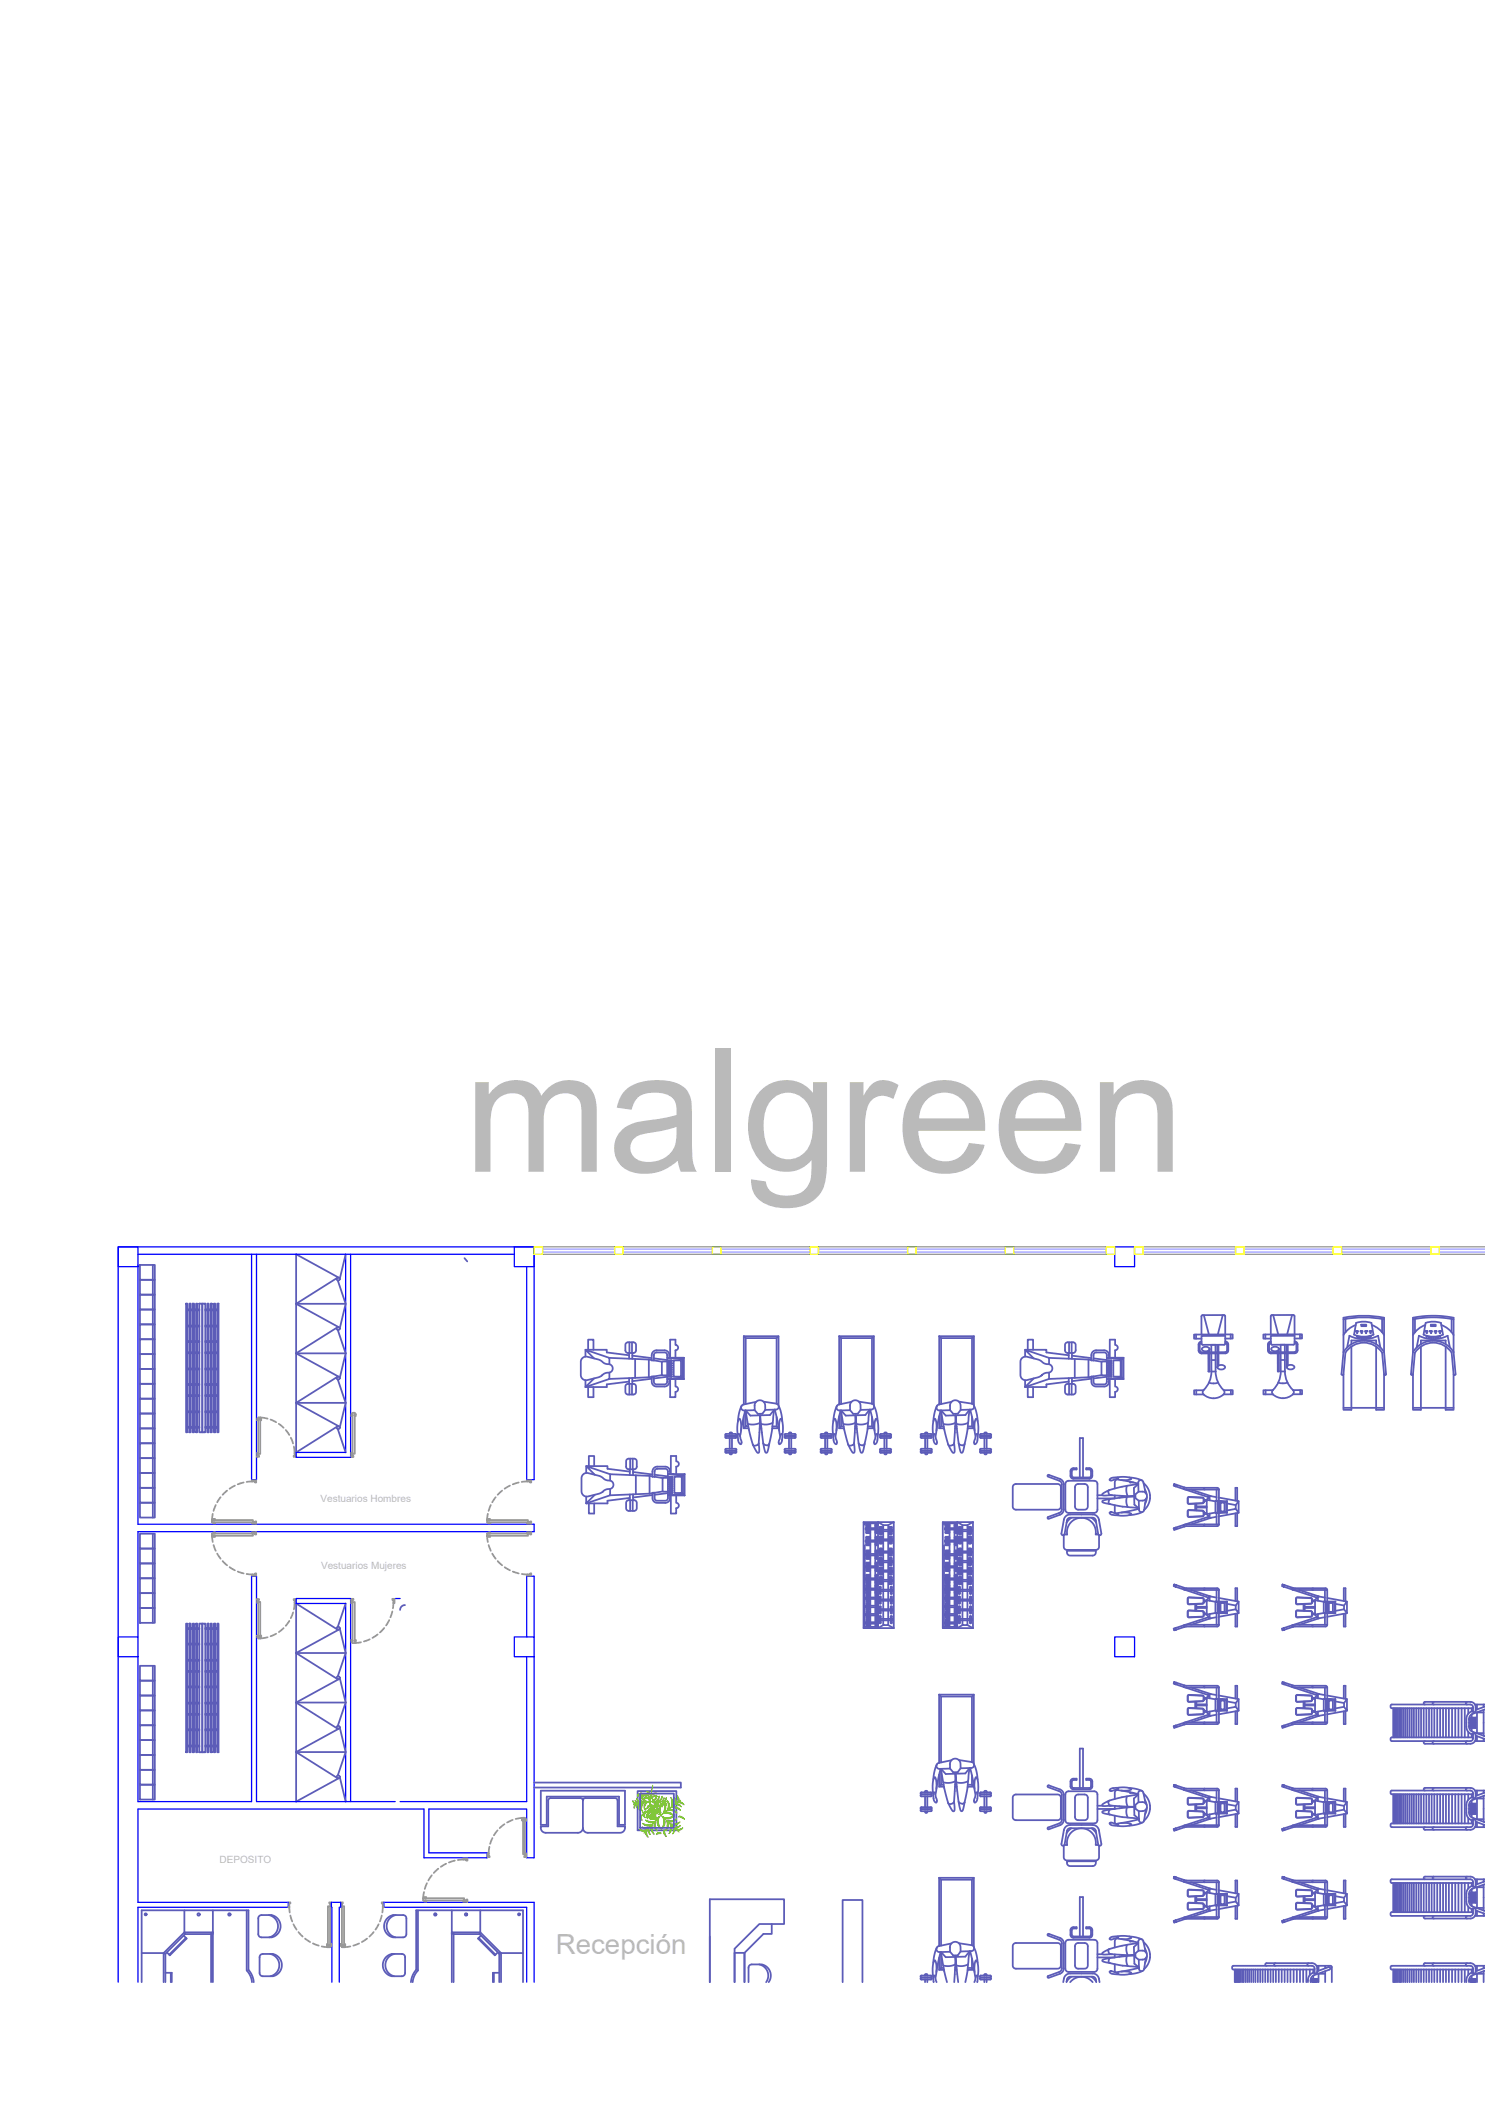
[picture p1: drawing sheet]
<svg xmlns="http://www.w3.org/2000/svg" width="210mm" height="297mm" viewBox="0 0 210 297" stroke-linecap="round" stroke-linejoin="round" font-family="sans-serif">
<defs><g id="words">
<text font-size="24.4" fill="#bababa" x="65.6" y="165.6">malgreen</text>
<text font-size="3.9" fill="#bababa" x="78.6" y="276.1">Recepción</text>
<g font-size="1.4" fill="#bababa">
<text x="45.3" y="212.2">Vestuarios Hombres</text>
<text x="45.4" y="221.8">Vestuarios Mujeres</text>
<text x="31" y="263.3">DEPOSITO</text>
</g>
</g></defs>
<!-- layer: MURATURA_sezioni -->
<g fill="none" stroke="#00f" stroke-width=".18">
<path d="M16.7 176.2h2.8v2.8h-2.8zM19.5 178.8v36.6h56v1h-56v14.9M19.5 177.2h53.2M35.6 177.2v31.9h.7v-31.9M48.9 177.2v28h-7v.7h7.7v-28.7M72.7 176.2h2.8v2.8h-2.8zM74.4 179v30.1h1.1v-32.9h-58.8v103.9M157.6 176.2h2.8v2.8h-2.8zM16.7 231.3h2.8v2.8h-2.8zM19.5 234.1v20.5h16.1v-31.9h.7v31.9h19.6M55.9 225.9h.7M72.7 231.3h2.8v2.8h-2.8z"/>
<path d="M74.4 231.3v-8.6h1.1v8.6M74.4 234.1v20.5h-17.8M75.5 234.1v28.4h-1.1v-6.9h-13.8v6.2h8.2v.7h-8.9v-6.9h-40.4v13.2h21.2v.7h-21.2v10.6M157.6 231.3h2.8v2.8h-2.8zM48.9 254.6v-28h-7v-.7h7.7v28.7M46.9 280.1l-.1-11.3h1.4v.7h-.2v10.6M74.4 280.1v-10.6h-20.1v-.7h21.2v11.3"/>
</g>
<!-- layer: ARREDI_attrezzature -->
<g fill="none" stroke="#5c5cb8" stroke-width=".25">
<path d="M19.8 178.8h2.1v2.1h-2.1zM21.6 178.8v35.6M48.9 177.2l-.9 3.6M65.7 177.8l.3 .5M19.8 180.9h2.1v2.1h-2.1zM19.8 183h2.1v2.1h-2.1zM19.8 185.1h2.1v2.1h-2.1zM19.8 187.2h2.1v2.1h-2.1zM19.8 189.3h2.1v2.1h-2.1zM19.8 191.4h2.1v2.1h-2.1zM19.8 193.5h2.1v2.1h-2.1zM19.8 195.6h2.1v2.1h-2.1z"/>
<path d="M19.8 197.7h2.1v2.1h-2.1zM19.8 199.8h2.1v2.1h-2.1zM26.3 184.2h.2v18.2h-.2zM26.5 199.4h.3v.2h-.3zM26.5 197.1h.3v.2h-.3zM26.5 195.6h.3v.1h-.3zM26.5 193.4h.3v.1h-.3zM26.5 191.1h.3v.1h-.3zM26.5 189.5h.3v.1h-.3zM26.5 187.3h.3v.2h-.3zM26.5 185h.3v.2h-.3zM26.8 184.2h.2v18.2h-.2z"/>
<path d="M27 199.4h.2v.2h-.2zM27 197.1h.2v.2h-.2zM27 195.6h.2v.1h-.2zM27 193.4h.2v.1h-.2zM27 191.1h.2v.1h-.2zM27 189.5h.2v.1h-.2zM27 187.3h.2v.2h-.2zM27 185h.2v.2h-.2zM27.2 184.2h.2v18.2h-.2zM27.4 199.4h.3v.2h-.3zM27.4 197.1h.3v.2h-.3zM27.4 195.6h.3v.1h-.3z"/>
<path d="M27.4 193.4h.3v.1h-.3zM27.4 191.1h.3v.1h-.3zM27.4 189.5h.3v.1h-.3zM27.4 187.3h.3v.2h-.3zM27.4 185h.3v.2h-.3zM27.7 184.2h.2v18.2h-.2zM27.9 199.4h.3v.2h-.3zM27.9 197.1h.3v.2h-.3zM27.9 195.6h.3v.1h-.3zM27.9 193.4h.3v.1h-.3zM27.9 191.1h.3v.1h-.3zM27.9 189.5h.3v.1h-.3z"/>
<path d="M27.9 187.3h.3v.2h-.3zM27.9 185h.3v.2h-.3zM28.2 184.2h.4v18.2h-.4zM28.6 184.2h.4v18.2h-.4zM29 199.4h.3v.2h-.3zM29 197.1h.3v.2h-.3zM29 195.6h.3v.1h-.3zM29 193.4h.3v.1h-.3zM29 191.1h.3v.1h-.3zM29 189.5h.3v.1h-.3zM29 187.3h.3v.2h-.3zM29 185h.3v.2h-.3z"/>
<path d="M29.3 184.2h.2v18.2h-.2zM29.5 199.4h.3v.2h-.3zM29.5 197.1h.3v.2h-.3zM29.5 195.6h.3v.1h-.3zM29.5 193.4h.3v.1h-.3zM29.5 191.1h.3v.1h-.3zM29.5 189.5h.3v.1h-.3zM29.5 187.3h.3v.2h-.3zM29.5 185h.3v.2h-.3zM29.8 184.2h.1v18.2h-.1zM29.9 199.4h.3v.2h-.3zM29.9 197.1h.3v.2h-.3z"/>
<path d="M29.9 195.6h.3v.1h-.3zM29.9 193.4h.3v.1h-.3zM29.9 191.1h.3v.1h-.3zM29.9 189.5h.3v.1h-.3zM29.9 187.3h.3v.2h-.3zM29.9 185h.3v.2h-.3zM30.2 184.2h.2v18.2h-.2zM30.4 199.4h.3v.2h-.3zM30.4 197.1h.3v.2h-.3zM30.4 195.6h.3v.1h-.3zM30.4 193.4h.3v.1h-.3zM30.4 191.1h.3v.1h-.3z"/>
<path d="M30.4 189.5h.3v.1h-.3zM30.4 187.3h.3v.2h-.3zM30.4 185h.3v.2h-.3zM30.7 184.2h.2v18.2h-.2zM41.9 184.2v7h7M41.9 191.2v7h7M41.9 184.2l6 3.4M41.9 191.2l6 3.4M41.9 198.2v7l5.8-3.6M41.9 198.2l6 3.4M47.7 187.6l-5.8 3.6M47.7 180.6l-5.8 3.6"/>
<path d="M47.7 194.6l-5.8 3.6M47.7 180.9l1.2 3.3-.9 3.6M47.7 187.9l1.2 3.3M47.7 194.9l1.2 3.3M47.9 180.6l-6-3.4v7h7M48.9 191.2l-.9 3.6M48.9 198.2l-.9 3.6M82.3 191.9l.3-.2h.4l1.6 .4 1.1 .7a.66 .66 0 0 1 .9 .6 .66 .66 0 0 1-.9 .6l-1.1 .6-1.7 .4-.4-.1-.3-.2-.1-.3v-2zM83.1 190.7v-1.4h.8v1.4M83.1 196v1.4h.8v-1.4M84 192l-1.2-1.3 3.3 1.2v.9M84 194.8l-1.2 1.2v-1"/>
<path d="M86.1 194v.9l-3.3 1.1h3v-.4l3.1-.4M86.1 191.9l5.6 .2M88.5 189.8l.3-.1 1 .1 .1 .3-.1 1-.3 .1-1-.1-.1-.3zM88.5 195.7l.3-.1h1l.1 .3-.1 1-.3 .2-1-.1-.1-.3zM88.9 191.5l-3.1-.4v-.4h-3v1M88.9 191.2v.8M88.9 194.7v.9M89 189.7v1.5M89 195.6v1.5M89.3 189.7v1.5M89.3 195.6v1.5M89.4 191.6l2.7 .3"/>
<path d="M89.4 191.2v.8M89.4 194.7v.9M89.8 192v2.7M91.7 192.1l.4 .1M91.7 194.6l-5.6 .3M91.7 192.1v2.5M92.1 194.8l-2.7 .4M92.1 194.6h-.4M92.4 192.2v-.8l.2-.2 1.4-.1 .3 .2v4l-.1 .2-.2 .1h-1.3l-.3-.3v-.8h-.3v.8a.68 .68 0 0 0 .7 .6h1.1a.68 .68 0 0 0 .7-.6v-.4M92.4 192l1.9 .2M92.4 192.2l1.2 .2M93.6 194.3l-1.2 .2"/>
<path d="M94.3 192.4h-.6l-.1 .1v1.8l.1 .1h.6M94.3 194.6l-1.9 .2M94.5 192.2h.1v.4h-.1zM94.5 193h.1v.1h-.1zM94.5 193.3h.1v.1h-.1zM94.5 192.7h.1v.1h-.1zM94.5 194.4h.1v.1h-.1zM94.5 193.9h.1v.1h-.1zM94.5 194.2h.1v.1h-.1zM94.5 193.6h.1v.1h-.1zM94.6 191.9v-.4a.68 .68 0 0 0-.7-.7h-1.1a.68 .68 0 0 0-.7 .7v.7h.3M94.6 192.2h.2v.4h-.2z"/>
<path d="M94.6 193h.2v.1h-.2zM94.6 193.3h.2v.1h-.2zM94.6 192.7h.2v.1h-.2zM94.6 194.4h.2v.1h-.2zM94.6 193.9h.2v.1h-.2zM94.6 194.2h.2v.1h-.2zM94.6 193.6h.2v.1h-.2zM94.7 191.9v-2.6h.8v.8a.38 .38 0 0 1 .4 .3 .38 .38 0 0 1-.4 .4v1.1M94.7 194.9v2.5h.8v-.7a.38 .38 0 0 0 .4-.4 .38 .38 0 0 0-.4-.4v-1M94.8 192.2h.1v.4h-.1zM94.8 193h.1v.1h-.1zM94.8 193.3h.1v.1h-.1z"/>
<path d="M94.8 192.7h.1v.1h-.1zM94.8 194.4h.1v.1h-.1zM94.8 193.9h.1v.1h-.1zM94.8 194.2h.1v.1h-.1zM94.8 193.6h.1v.1h-.1zM95.2 192.2h1.1v2.3h-1.1zM96.4 194.7l-2.1 .2h2.4M96.4 194.7l.3 .2M96.4 192.1v2.6M96.7 191.9h-2.4l2.1 .2M96.7 191.9l-.3 .2M96.7 191.9v3"/>
<path d="M104.8 198.7l-.3 .9-.2 1.3M105.1 188.8h4.9v9.8M105.1 188.8v9.7M105.1 188.8l.3 .3M105.3 199.3l-.6 2.9M105.4 199.3a17.8 17.8 0 0 0 1.1 5l.5-.1 .2-.3M106.9 198.1l-1.8 .4a.43 .43 0 0 0-.3 .4 .43 .43 0 0 0 .4 .4h1.5v-.7a.75 .75 0 0 1 .7-.7 .75 .75 0 0 1 .8 .7v.6M107.9 198.1l1.8 .2a.43 .43 0 0 1 .4 .5 .43 .43 0 0 1-.4 .4h-1.5M108.2 199.2l-.4 .6h-.7l-.4-.5M109.5 199.2l-.7 .8h-2.7l-.7-.7v2.3h.4M109.5 199.2l-.3 2.7-.5 2.1M109.5 199.2l.6 3"/>
<path d="M109.8 198.4v-9.3h-4.4v9.3M110 188.8l-.2 .3M110.1 198.7l.3 .9 .2 1.3M118.3 198.7l-.3 .9-.2 1.3M118.6 188.8h4.9v9.8M118.6 188.8v9.7M118.6 188.8l.3 .3M118.8 199.3l-.6 2.9M118.9 199.3a17.8 17.8 0 0 0 1.1 5l.5-.1 .2-.3M120.4 198.1l-1.8 .4a.43 .43 0 0 0-.4 .4 .43 .43 0 0 0 .5 .4h1.5l-.1-.7a.75 .75 0 0 1 .8-.7 .75 .75 0 0 1 .7 .7l.1 .6M121.4 198.1l1.8 .2a.43 .43 0 0 1 .4 .5 .43 .43 0 0 1-.5 .4h-1.4M121.7 199.2l-.5 .6h-.6l-.4-.5"/>
<path d="M123 199.2l.6 3M123.3 198.4v-9.3h-4.4v9.3M123.5 188.8l-.2 .3M123.5 198.7l.4 .9 .2 1.3M132.5 198.7l-.4 .9-.2 1.3M132.8 188.8h4.9v9.8M132.8 188.8v9.7M132.8 188.8l.2 .3M133 199.3l-.6 2.9M133 199.3a17.8 17.8 0 0 0 1.1 5l.5-.1 .3-.3M134.5 198.1l-1.8 .4a.43 .43 0 0 0-.3 .4 .43 .43 0 0 0 .4 .4h1.5v-.7a.75 .75 0 0 1 .7-.7 .75 .75 0 0 1 .8 .7v.6M135.5 198.1l1.8 .2a.43 .43 0 0 1 .4 .5 .43 .43 0 0 1-.4 .4h-1.5"/>
<path d="M135.8 199.2l-.4 .6h-.7l-.4-.5M137.1 199.2l.7 3M137.4 198.4v-9.3h-4.4v9.3M137.7 188.8l-.3 .3M137.7 198.7l.3 .9 .2 1.3M144.4 191.9l.4-.2h.4l1.6 .4 1.1 .7a.64 .64 0 0 1 .8 .4 .64 .64 0 0 1-.5 .8l-.6 .1-.9 .6-1.6 .3-.5-.1-.3-.2-.1-.4v-1.9zM145.3 190.7v-1.4h.7v1.4M145.3 196v1.4h.7v-1.4M146.1 192l-1.2-1.3 3.4 1.2v.9M146.1 194.8l-1.2 1.2v-1M148.3 194v.9l-3.4 1.1h3v-.4l3.2-.4M148.3 191.9l5.6 .2"/>
<path d="M150.6 189.8l.3-.1 1 .1 .1 .3v1l-.3 .1-1-.1-.2-.3zM150.6 195.7l.3-.1h1l.1 .3v1l-.3 .2-1-.1-.2-.3zM151.1 191.5l-3.2-.4v-.4h-3v1M151.1 191.2v.8M151.1 194.7v.9M151.1 189.7v1.5M151.1 195.6v1.5M151.5 189.7v1.5M151.5 195.6v1.5M151.5 191.6l2.8 .3M151.5 191.2v.8M151.5 194.7v.9"/>
<path d="M151.9 192v2.7M153.9 192.1l.4 .1M153.9 194.6l-5.6 .3M153.9 192.1v2.5M154.3 194.8l-2.8 .4M154.3 194.6h-.4M154.6 192.2v-.8l.2-.2 1.3-.1 .3 .2v4v.2l-.3 .1h-1.3l-.2-.3v-.8h-.3v.8a.68 .68 0 0 0 .6 .6h1.2a.68 .68 0 0 0 .6-.6v-.4M154.6 192l1.8 .2M154.6 192.2l1.1 .2M155.7 194.3l-1.1 .2M156.4 192.4h-.6l-.1 .1v1.8l.1 .1h.6M156.4 194.6l-1.8 .2"/>
<path d="M156.6 192.2h.1v.4h-.1zM156.6 193h.1v.1h-.1zM156.6 193.3h.1v.1h-.1zM156.6 192.7h.1v.1h-.1zM156.6 194.4h.1v.1h-.1zM156.6 193.9h.1v.1h-.1zM156.6 194.2h.1v.1h-.1zM156.6 193.6h.1v.1h-.1zM156.7 191.9v-.4a.68 .68 0 0 0-.6-.7h-1.2a.68 .68 0 0 0-.6 .7v.7h.3M156.8 192.2h.1v.4h-.1zM156.8 193h.1v.1h-.1zM156.8 193.3h.1v.1h-.1z"/>
<path d="M156.8 192.7h.1v.1h-.1zM156.8 194.4h.1v.1h-.1zM156.8 193.9h.1v.1h-.1zM156.8 194.2h.1v.1h-.1zM156.8 193.6h.1v.1h-.1zM156.9 191.9v-2.6h.7v.8a.38 .38 0 0 1 .4 .3 .38 .38 0 0 1-.4 .4v1.1M156.9 194.9v2.5h.7v-.7a.38 .38 0 0 0 .4-.4 .38 .38 0 0 0-.4-.4v-1M157 192.2h.1v.4h-.1zM157 193h.1v.1h-.1zM157 193.3h.1v.1h-.1zM157 192.7h.1v.1h-.1zM157 194.4h.1v.1h-.1z"/>
<path d="M157 193.9h.1v.1h-.1zM157 194.2h.1v.1h-.1zM157 193.6h.1v.1h-.1zM157.4 192.2h1v2.3h-1zM158.6 194.7l-2.2 .2h2.4M158.6 194.7l.2 .2M158.6 192.1v2.6M158.8 191.9h-2.4l2.2 .2M158.8 191.9l-.2 .2M158.8 191.9v3M169.1 188.6v.6M169.1 196.5v.6"/>
<path d="M169.8 188.8h3.4v1.1l-.2 .1h-3l-.2-.1zM169.9 190.5a.68 .68 0 0 1 1.1 .1 .63 .63 0 0 1-1.1 0zM170.1 196.5h-1.3v.6h1.3M170.2 185.8l.7 2.8M170.8 190.9v.2M171 190.6v.5M171 191.3v2.5h-.2v-2.5M171.2 191.1v-1.1h.6v1.1M171.2 191.3v2.5M171.2 193.8a3.9 3.9 0 0 1-1.2 2.8v.2a1.63 1.63 0 0 0 1.9 .8l1-.6M171.8 191.3v2.5M171.8 192.2h-.6"/>
<path d="M171.8 193.8h-.6M171.8 193.8a3.9 3.9 0 0 0 1.2 2.8l-.1 .4M172.1 190v1.1M172.1 191.3v1.9M172.1 193a.68 .68 0 0 1 1.1 .2 .63 .63 0 0 1-1.1 0zM172.2 195.4l-.7 .1-.6-.1M172.2 190v1.1M172.2 191.3v1.7M172.8 185.8l-.7 2.8M173 196.5l1.2-.1v.6h-1.2M173.2 188.6l-.1-2.7-3.1-.1-.2 .2v2.6M173.2 189.2h1v-.6h-5.4v.6h1"/>
<path d="M173.2 189.6h.2l.2 .4v.8l-.2 .4-3.6 .1-.3-.2-.1-1.1 .2-.4h.2M173.2 189.7l.2 .1v.2v.8v.2l-.2 .1h-3.4l-.1-.1-.1-.2v-.8l.1-.2 .1-.1M174 188.6v.6M174 196.4v.6M178.9 188.6v.6M178.9 196.5v.5M179.6 188.8h3.4v1.1l-.2 .1h-3l-.2-.1zM179.8 190.5a.68 .68 0 0 1 1 .1 .63 .63 0 0 1-1.1 0zM179.9 196.5h-1.3v.5h1.3M180 185.8l.7 2.8M180.6 190.9v.2M180.8 190.6v.5"/>
<path d="M180.8 191.2v2.6h-.2v-2.5M181 190v1.1M181 191.2v2.6M181 193.8a3.9 3.9 0 0 1-1.2 2.8v.1a1.63 1.63 0 0 0 1.9 .8l1-.5M181.6 190v1.1M181.6 191.2v2.6M181.6 192.2h-.6M181.6 193.8h-.6M181.6 193.8a3.6 3.6 0 0 0 1.2 2.6M181.9 190v1.1M181.9 191.2v2M181.9 193a.68 .68 0 0 1 1.1 .2 .63 .63 0 0 1-1.1 0z"/>
<path d="M182 195.4l-.7 .1-.6-.1M182 190v1.1M182 191.2v1.8M182.6 185.8l-.7 2.8M182.8 196.4a.42 .42 0 0 1-.1 .6M182.8 196.4h1.2v.6h-1.2M183 189.1h1v-.5h-5.4v.6h1M183 188.6l-.1-2.7-3.1-.1-.2 .2v2.6M183 189.6h.2l.2 .4v.8l-.2 .4-3.6 .1-.3-.3-.1-1 .2-.4h.2M183 189.7l.2 .1v.2v.8v.2l-.2 .1h-3.4l-.1-.1-.1-.2v-.8l.1-.2 .1-.1M183.8 188.6v.5M183.8 196.4v.6"/>
<path d="M189.9 191.1l-.3 3.1 .2 .1 .1-.1M189.9 191.1v-4.9a14.6 14.6 0 0 1 5.7 0v4.9M189.9 198.9h5.7M189.9 191.1a3.4 3.4 0 0 1 5.7 0M189.9 186.4a14.6 14.6 0 0 1 5.7 0M190.2 186.4v1.9M190.4 190.4l.3-1.6a4.4 4.4 0 0 0 4.1 0l.3 1.6M191 190.3v8.9h-1.1v-5l.3-3a3.1 3.1 0 0 1 5.2 0l.2 3v5h-1.1v-8.9M191 190v-.6l1.7 .1-.1-.3h.3v.3l1.6-.1v.6M191.6 187.2a3.4 3.4 0 0 0-1.7 1.5M191.7 188.1h.3v.1h-.3zM191.7 186.9a3.4 3.4 0 0 1 2.1 0l.3 1.7a3.4 3.4 0 0 1-2.7 0l.3-1.7"/>
<path d="M192.3 188.1h.3v.1h-.3zM192.4 187.2h.7v.2h-.7zM192.9 188.1h.3v.1h-.3zM193.6 188.1h.3v.1h-.3zM193.9 187.2a3.4 3.4 0 0 1 1.7 1.5M195.4 186.4v1.9M195.6 191.1l.3 3.1-.1 .1-.2-.1M199.7 191.1l-.3 3.1 .2 .1 .1-.1M199.7 191.1v-4.9a14.6 14.6 0 0 1 5.8 0v4.9M199.7 186.4a14.6 14.6 0 0 1 5.8 0M199.7 198.9h5.8M199.7 191.1a3.4 3.4 0 0 1 5.8 0"/>
<path d="M200 186.4v1.9M200.2 190.4l.4-1.6a4.4 4.4 0 0 0 4 0l.3 1.6M200.8 190.3v8.9h-1.1v-5l.3-3a3.1 3.1 0 0 1 5.2 0l.3 3v5h-1.2v-8.9M200.8 190v-.6l1.7 .1-.1-.3h.3v.3l1.6-.1v.6M201.5 187.2a3.4 3.4 0 0 0-1.8 1.5M201.5 188.1h.3v.1h-.3zM201.5 186.9a3.4 3.4 0 0 1 2.2 0l.3 1.7a3.4 3.4 0 0 1-2.8 0zM202.1 188.1h.3v.1h-.3zM202.2 187.2h.7v.2h-.7zM202.8 188.1h.2v.1h-.2zM203.4 188.1h.3v.1h-.3zM203.7 187.2a3.4 3.4 0 0 1 1.8 1.5"/>
<path d="M205.2 186.4v1.9M205.5 191.1l.2 3.1-.1 .1-.1-.1M19.8 201.9h2.1v2.1h-2.1zM19.8 204h2.1v2.1h-2.1zM19.8 206.1h2.1v2.1h-2.1zM19.8 208.2h2.1v2.1h-2.1zM19.8 210.3h2.1v2.1h-2.1zM19.8 212.4h2.1v2h-2.1zM19.8 218.8h2.1v2.1h-2.1zM19.8 216.7h2.1v2.1h-2.1zM21.6 216.7v12.6M26.5 201.6h.3v.2h-.3z"/>
<path d="M27 201.6h.2v.2h-.2zM27.4 201.6h.3v.2h-.3zM27.9 201.6h.3v.2h-.3zM29 201.6h.3v.2h-.3zM29.5 201.6h.3v.2h-.3zM29.9 201.6h.3v.2h-.3zM30.4 201.6h.3v.2h-.3zM47.7 201.9l1.2 3.3M82.4 208.4l.3-.2h.4l1.6 .4 1.1 .6a.64 .64 0 0 1 .9 .4 .64 .64 0 0 1-.5 .8l-.6 .1-1 .6-1.6 .4-.4-.1-.3-.3-.1-.4v-1.9zM83.2 207.2v-1.4h.8v1.4M83.2 212.4v1.5h.8v-1.5M84.1 208.4l-1.2-1.2 3.3 1.1v.9"/>
<path d="M84.1 211.2l-1.2 1.2v-.9M86.2 210.4v.9l-3.3 1.1h3v-.3l3.1-.4M86.2 208.3l5.6 .3M88.6 206.3l.3-.2 1 .1 .1 .3-.1 1-.3 .1-1-.1-.1-.2zM88.6 212.1l.3-.1 1 .1 .1 .3-.1 1-.3 .1-1-.1-.1-.3zM89 208l-3.1-.4v-.4h-3v1M89 207.6v.8M89 211.2v.8M89.1 206.1v1.5M89.1 212v1.5M89.4 206.1v1.5M89.4 212v1.5"/>
<path d="M89.5 208l2.7 .4M89.5 207.6v.9M89.5 211.2v.8M89.9 208.5v2.7M91.8 208.6h.4M91.8 211.1l-5.6 .2M91.8 208.6v2.5M92.2 211.3l-2.7 .3M92.2 211l-.4 .1M92.5 208.4l1.9 .2M92.5 208.7l1.2 .2M93.7 210.8l-1.2 .2"/>
<path d="M94.4 208.8h-.6l-.1 .2v1.7l.1 .1h.6M94.4 211l-1.9 .2M94.6 208.7h.1v.3h-.1zM94.6 209.4h.1v.1h-.1zM94.6 209.7h.1v.1h-.1zM94.6 209.1h.1v.1h-.1zM94.6 210.9h.1v.1h-.1zM94.6 210.3h.1v.1h-.1zM94.6 210.6h.1v.1h-.1zM94.6 210h.1v.1h-.1zM94.7 208.3v-.4a.68 .68 0 0 0-.7-.6h-1.1a.68 .68 0 0 0-.7 .6v.8h.3v-.8l.3-.3h1.3l.2 .1 .1 .2v4l-.3 .2-1.4-.1-.2-.2v-.9h-.3v.8a.68 .68 0 0 0 .7 .7h1.1a.68 .68 0 0 0 .7-.7v-.4M94.7 208.7h.2v.3h-.2z"/>
<path d="M94.7 209.4h.2v.1h-.2zM94.7 209.7h.2v.1h-.2zM94.7 209.1h.2v.1h-.2zM94.7 210.9h.2v.1h-.2zM94.7 210.3h.2v.1h-.2zM94.7 210.6h.2v.1h-.2zM94.7 210h.2v.1h-.2zM94.8 208.3v-2.5h.8v.7a.38 .38 0 0 1 .4 .4 .38 .38 0 0 1-.4 .4v1M94.8 211.3v2.6h.8v-.8a.38 .38 0 0 0 .4-.3 .38 .38 0 0 0-.4-.4v-1.1M94.9 208.7h.1v.3h-.1zM94.9 209.4h.1v.1h-.1zM94.9 209.7h.1v.1h-.1z"/>
<path d="M94.9 209.1h.1v.1h-.1zM94.9 210.9h.1v.1h-.1zM94.9 210.3h.1v.1h-.1zM94.9 210.6h.1v.1h-.1zM94.9 210h.1v.1h-.1zM95.3 208.7h1.1v2.3h-1.1zM96.5 211.1l-2.1 .2h2.4M96.5 211.1l.3 .2M96.5 208.5v2.6M96.8 208.3h-2.4l2.1 .2M96.8 208.3l-.3 .2M96.8 208.3v3"/>
<path d="M102.5 202.7l1.5-.1a.13 .13 0 0 1 .1 .2 .13 .13 0 0 1-.1 .1h-1.4l-.1-.1zM102.5 205.1l1.5-.1a.13 .13 0 0 1 .1 .2 .13 .13 0 0 1-.1 .1h-1.4l-.1-.1zM102.5 204.8l1.5-.1a.13 .13 0 0 1 .1 .2 .13 .13 0 0 1-.1 .1h-1.4l-.1-.1zM102.5 203l1.5-.1a.13 .13 0 0 1 .1 .2 .13 .13 0 0 1-.1 .1h-1.4l-.1-.1zM103.1 202.6l.1-.2h.2l.1 .2M103.1 205.3l.2 .2h.1l.1-.2M103.1 202.9h.1M103.1 203.2v1.5M103.1 205h.1M103.5 202.9h.1M103.5 203.2v1.5M103.5 205h.1"/>
<path d="M104.3 202.8a2.98 2.98 0 0 1 .2-2.3 3.1 3.1 0 0 1 .1 2.4M104.3 202.7h.3l.2 1.1a.16 .16 0 0 1 0 .3 .16 .16 0 0 1-.3-.1l-.1-.4zM105.1 200.1v1.7h.7M105.4 201.6l-.3 .2M107.2 204l.1 .9a.26 .26 0 0 1 0 .3 .26 .26 0 0 1-.2 .1l-.7-1.1M107.2 203.9l.2-3.9 .5 3.9a.49 .49 0 0 0 .8 .1M107.4 201.8h.2M107.4 201.6h.2M107.4 201.1l-.8 .2-.9-.1M107.9 204l.1 .6a.66 .66 0 0 0 .3 .7 1.33 1.33 0 0 0 .4-1.1v-.2M109.2 201.6h.6M109.2 201.1a2.19 2.19 0 0 1-1.6 .1"/>
<path d="M109.8 200.2v1.4M109.8 201.6l.2 .2M110 201.6v.2h-.8M110.3 202.7a.15 .15 0 0 1 .2-.1 .15 .15 0 0 1 .1 .2l-.1 .9-.1 .3a.16 .16 0 0 1-.3 .1 .16 .16 0 0 1 0-.3zM110.6 202.8a2.93 2.93 0 0 0-.2-2.3h-.1a3.1 3.1 0 0 0 0 2.4M110.9 202.7l1.5-.1a.13 .13 0 0 1 .1 .2 .13 .13 0 0 1-.1 .1h-1.4l-.1-.1zM110.9 205.1l1.5-.1a.13 .13 0 0 1 .1 .2 .13 .13 0 0 1-.1 .1h-1.4l-.1-.1zM110.9 204.8l1.5-.1a.13 .13 0 0 1 .1 .2 .13 .13 0 0 1-.1 .1h-1.4zM110.9 203l1.5-.1a.13 .13 0 0 1 .1 .2 .13 .13 0 0 1-.1 .1h-1.4l-.1-.1zM111.5 202.6l.1-.2h.2v.2M111.5 205.3l.1 .2h.2v-.2M111.5 202.9h.1"/>
<path d="M111.5 203.2v1.5M111.5 205h.1M111.8 202.9h.1M111.8 203.2v1.5M111.8 205h.1M116 202.7l1.5-.1a.13 .13 0 0 1 .1 .2 .13 .13 0 0 1-.1 .1h-1.4zM116 205.1l1.5-.1a.13 .13 0 0 1 .1 .2 .13 .13 0 0 1-.1 .1h-1.4zM116 203l1.5-.1a.13 .13 0 0 1 .1 .2 .13 .13 0 0 1-.1 .1h-1.4zM116 204.8l1.5-.1a.13 .13 0 0 1 .1 .2 .13 .13 0 0 1-.1 .1h-1.4zM116.6 202.6l.1-.2 .2 .1v.1M116.6 205.3l.1 .2h.2v-.2M116.6 202.9h.1"/>
<path d="M116.6 203.2v1.5M116.6 205h.1M116.9 202.9h.1M116.9 203.2v1.5M116.9 205h.1M117.8 202.8a2.93 2.93 0 0 1 .2-2.3 3.1 3.1 0 0 1 .1 2.4M117.8 202.7h.2l.3 1.1a.18 .18 0 0 1-.1 .3 .18 .18 0 0 1-.2-.2l-.2-.6zM118.6 200.1v1.7h.7M118.9 201.6l-.3 .2M119.2 201.6h-.3v-2.3l.6 .7h2.8l.6-.8-.3 2.7M120.7 203.9l.2-3.9 .5 3.9a.5 .5 0 0 0 .8 .1M120.7 204l.1 .9a.26 .26 0 0 1 0 .3 .26 .26 0 0 1-.2 .1l-.7-1.1"/>
<path d="M120.9 201.8h.2M120.9 201.6h.2M120.9 201.1l-.8 .2-.9-.1M121.4 204l.1 .6a.67 .67 0 0 0 .3 .7 1.31 1.31 0 0 0 .4-1.1v-.2M122.2 218.4v11.5h1.9M122.4 219.6v.2M122.4 217.7v.2M122.4 215.9v.1v.2M122.4 219.8h.1M122.4 219.6h.1M122.4 217.9h.1M122.4 217.7h.1"/>
<path d="M122.4 216.2h.1M122.4 215.9h.1M122.4 219.1l.2 .1v1l-.1 .1-.1-.1zM122.4 217.2h.2v1.1l-.1 .1-.1-.1zM122.4 215.5h.2l-.1 1.2-.1-.1zM122.6 219.6h.1M122.6 219.8h.1M122.6 217.9h.1M122.6 217.7h.1M122.6 215.9h.1M122.6 216.2h.1M122.6 201.9l-.4 2.1"/>
<path d="M122.6 219.1l.2 .1v1l-.1 .1-.1-.1zM122.6 217.2h.2v1.1l-.1 .1-.1-.1zM122.6 215.5h.2l-.1 1.2-.1-.1zM122.7 201.6h.6M122.7 201.1a2.19 2.19 0 0 1-1.7 .1M122.8 219.6h.1M122.8 219.8h.1M122.8 217.9h.1M122.8 217.7h.1M122.8 215.9h.1M122.8 216.2h.1M123 219.2l-.1-.1-.1 .1v1l.1 .1 .1-.1"/>
<path d="M123 217.2h-.1h-.1v1.1l.1 .1 .1-.1M123 215.5l-.1-.1-.1 .1v1.1l.1 .1 .1-.1M123 219.6h.7M123 219.8h.7M123 217.9h.7M123 217.7h.7M123 215.9h.7M123 216.2h.7M123 215.3v10.4M123.3 200.2v1.4M123.3 201.6l.2 .2M123.5 201.6v.2h-.9"/>
<path d="M123.7 215.3v.6M123.7 216.2v1.5M123.7 217.9v1.7M123.7 219.8v1.5M123.8 202.7a.15 .15 0 0 1 .2-.1 .15 .15 0 0 1 .1 .2l-.1 .9-.2 .3a.16 .16 0 0 1-.2 .1 .16 .16 0 0 1-.1-.3zM123.9 219.2l-.1-.1-.1 .1v1l.1 .1 .1-.1M123.9 217.2h-.1h-.1v1.1l.1 .1 .1-.1M123.9 215.5v-.1l-.2 .1v1.1l.1 .1 .1-.1M123.9 219.6h.1M123.9 219.8h.1M123.9 217.9h.1M123.9 217.7h.1"/>
<path d="M123.9 215.9h.1M123.9 216.2h.1M123.9 215.5v1.1M123.9 217.2v1.1M123.9 219.2v1M123.9 218.3h.2M123.9 216.6h.2M124.1 202.8a2.93 2.93 0 0 0-.2-2.3h-.1a3.1 3.1 0 0 0 0 2.4M124.1 219.1l-.2 .1M124.1 215.5h-.2M124.1 217.2h-.2M124.1 215.3h-1.9v.1"/>
<path d="M124.3 217.5l-.1 .1v.1h.1M124.3 219.2l-.1 .1v.1h.1M124.3 216.2h-.1v.2h.1M124.3 218.8l.2 .1v.9l-.1 .1-.1-.1zM124.3 217.1l.2 .1v.9h-.1h-.1zM124.3 215.8h.2v.9l-.1 .1-.1-.1zM124.4 202.7l1.4-.1a.14 .14 0 0 1 .2 .2 .13 .13 0 0 1-.2 .1h-1.3zM124.4 205.1l1.4-.1a.14 .14 0 0 1 .2 .2 .13 .13 0 0 1-.2 .1h-1.3zM124.4 204.8l1.4-.1a.14 .14 0 0 1 .2 .2 .13 .13 0 0 1-.2 .1h-1.3l-.1-.1zM124.4 203l1.4-.1a.14 .14 0 0 1 .2 .2 .13 .13 0 0 1-.2 .1h-1.3l-.1-.1zM124.5 216.2h.1M124.5 219.4h.1"/>
<path d="M124.5 219.2h.1M124.5 217.7h.1M124.5 217.5h.1M124.5 216.4h.1M124.5 217.1l.2 .1v.9h-.1h-.1zM124.5 215.8h.2v.9l-.1 .1-.1-.1zM124.5 218.8l.2 .1v.9l-.1 .1-.1-.1zM124.7 216.2h1M124.7 219.4h1M124.7 219.2h1M124.7 217.7h1M124.7 217.5h1"/>
<path d="M124.7 216.4h1M124.8 216.2v-.7h.7v.7M124.8 216.4v1.1M124.8 217.7v1.5M124.8 219.4v1.2M124.8 215.5l-.7-.4v15l.7-.5M125 202.6l.1-.2 .2 .1v.1M125 205.3l.1 .2h.2v-.2M125 202.9h.1M125 203.2v1.5M125 205h.1M125.3 202.9h.1"/>
<path d="M125.3 203.2v1.5M125.3 205h.1M125.5 216.4v1.1M125.5 217.7v1.5M125.5 219.4v1.2M125.7 218.8l.2 .1v.9l-.1 .1-.1-.1zM125.7 217.1l.2 .1v.9h-.1h-.1zM125.7 215.8h.2v.9l-.1 .1-.1-.1zM125.9 216.2h.1M125.9 219.4h.1M125.9 219.2h.1M125.9 217.7h.1"/>
<path d="M125.9 217.5h.1M125.9 216.4h.1M125.9 215.8h.2v.9l-.1 .1-.1-.1zM125.9 218.8l.2 .1v.9l-.1 .1-.1-.1zM125.9 217.1l.2 .1v.9h-.1h-.1zM126.1 217.5l.1 .1v.1h-.1M126.1 219.2l.1 .1v.1h-.1M126.1 216.2h.1v.2h-.1M126.3 215.1h-4.2v15h4.2M126.3 215.1l-.8 .4M126.3 215.1v15M130.2 202.7l1.4-.1a.13 .13 0 0 1 .1 .2 .13 .13 0 0 1-.1 .1h-1.4l-.1-.1z"/>
<path d="M130.2 205.1l1.4-.1a.13 .13 0 0 1 .1 .2 .13 .13 0 0 1-.1 .1h-1.4l-.1-.1zM130.2 204.8l1.4-.1a.13 .13 0 0 1 .1 .2 .13 .13 0 0 1-.1 .1h-1.4l-.1-.1zM130.2 203l1.4-.1a.13 .13 0 0 1 .1 .2 .13 .13 0 0 1-.1 .1h-1.4l-.1-.1zM130.8 202.6l.1-.2h.1l.1 .2M130.8 205.3l.1 .2h.1l.1-.2M130.8 202.9h.1M130.8 203.2v1.5M130.8 205h.1M131.1 202.9h.1M131.1 203.2v1.5M131.1 205h.1M131.9 202.8a2.98 2.98 0 0 1 .2-2.3h.1a3.1 3.1 0 0 1 0 2.4"/>
<path d="M132 202.7h.2l.2 1.1a.16 .16 0 0 1 0 .3 .16 .16 0 0 1-.2-.1l-.2-.4zM132.8 200.1v1.7h.6M133 201.6l-.2 .2M133.4 201.6h-.4v-2.3l.7 .7h2.8l.6-.8-.3 2.7-.5 2.1M133.4 218.4v11.5h1.9M133.6 219.6v.1v.1M133.6 217.7v.2M133.6 215.9v.1v.2M133.6 219.8h.1M133.6 219.6h.1M133.6 217.9h.1M133.6 217.7h.1"/>
<path d="M133.6 216.2h.1M133.6 215.9h.1M133.6 219.1l.2 .1v1l-.1 .1-.1-.1zM133.6 217.2h.2v1.1l-.1 .1-.1-.1zM133.6 215.5h.2l-.1 1.2-.1-.1zM133.8 219.6h.1M133.8 219.8h.1M133.8 217.9h.1M133.8 217.7h.1M133.8 215.9h.1M133.8 216.2h.1M133.8 217.2h.2v1.1l-.1 .1-.1-.1z"/>
<path d="M133.8 215.5h.2l-.1 1.2-.1-.1zM133.9 219.1l.1 .1v1l-.1 .1-.1-.1zM134 219.6h.1M134 219.8h.1M134 217.9h.1M134 217.7h.1M134 215.9h.1M134 216.2h.1M134.2 219.2l-.1-.1-.1 .1v1l.1 .1 .1-.1M134.2 217.2h-.1h-.1v1.1l.1 .1 .1-.1M134.2 215.5l-.1-.1-.1 .1v1.1l.1 .1 .1-.1M134.2 219.6h.7"/>
<path d="M134.2 219.8h.7M134.2 217.9h.7M134.2 217.7h.7M134.2 215.9h.7M134.2 216.2h.7M134.2 215.3v10.4M134.9 204v.8a.31 .31 0 0 1-.2 .5l-.6-1.1M134.9 203.9l.2-3.9 .4 3.9a.49 .49 0 0 0 .8 .1M134.9 215.3v.6M134.9 216.2v1.5M134.9 217.9v1.7M134.9 219.8v1.5"/>
<path d="M135 201.8h.2M135 201.6h.2M135 201.1l-.8 .2-.9-.1M135.1 219.2l-.1-.1-.1 .1v1l.1 .1 .1-.1M135.1 217.2h-.1h-.1v1.1l.1 .1 .1-.1M135.1 215.5v-.1l-.2 .1v1.1l.1 .1 .1-.1M135.1 219.6h.1M135.1 219.8h.1M135.1 217.9h.1M135.1 217.7h.1M135.1 215.9h.1M135.1 216.2h.1"/>
<path d="M135.1 215.5v1.1M135.1 217.2v1.1M135.1 219.2v1M135.1 218.3h.2M135.1 216.6h.2M135.3 219.1l-.2 .1M135.3 215.5h-.2M135.3 217.2h-.2M135.3 215.3h-1.9v.1M135.5 204l.1 .6a.66 .66 0 0 0 .4 .7 1.33 1.33 0 0 0 .3-1.1v-.2M135.5 217.5l-.1 .1v.1h.1M135.5 219.2l-.1 .1v.1h.1"/>
<path d="M135.5 216.2h-.1v.2h.1M135.5 218.8l.2 .1v.9l-.1 .1-.1-.1zM135.5 217.1l.2 .1v.9h-.1h-.1zM135.5 215.8h.2v.9l-.1 .1-.1-.1zM135.7 216.2h.1M135.7 219.4h.1M135.7 219.2h.1M135.7 217.7h.1M135.7 217.5h.1M135.7 216.4h.1M135.7 217.1l.2 .1v.9h-.1h-.1zM135.7 218.8l.2 .1v.9l-.1 .1-.1-.1z"/>
<path d="M135.7 215.8h.2v.9l-.1 .1-.1-.1zM135.9 216.2h1M135.9 219.4h1M135.9 219.2h1M135.9 217.7h1M135.9 217.5h1M135.9 216.4h1M136 216.2v-.7h.7v.7M136 216.4v1.1M136 217.7v1.5M136 219.4v1.2M136 215.5l-.7-.4v15l.7-.5"/>
<path d="M136.7 216.4v1.1M136.7 217.7v1.5M136.7 219.4v1.2M136.8 201.6h.6M136.8 201.1a2.19 2.19 0 0 1-1.6 .1M136.9 217.1l.2 .1v.9h-.1h-.1zM136.9 215.8h.2v.9l-.1 .1-.1-.1zM136.9 218.8l.2 .1v.9l-.1 .1-.1-.1zM137.1 216.2h.1M137.1 219.4h.1M137.1 219.2h.1M137.1 217.7h.1"/>
<path d="M137.1 217.5h.1M137.1 216.4h.1M137.1 217.1l.2 .1v.9h-.1h-.1zM137.1 218.8l.2 .1v.9l-.1 .1-.1-.1zM137.1 215.8h.2v.9l-.1 .1-.1-.1zM137.3 217.5l.1 .1v.1h-.1M137.3 219.2l.1 .1v.1h-.1M137.3 216.2h.1v.2h-.1M137.4 200.2v1.4M137.4 201.6l.3 .2M137.5 215.1h-4.2v15h4.2M137.5 215.1l-.8 .4"/>
<path d="M137.5 215.1v15M137.7 201.6v.2h-.9M138 202.7h.2a1.71 1.71 0 0 1-.3 1.4l-.2-.1v-.2zM138.2 202.8a2.93 2.93 0 0 0-.2-2.3 3.1 3.1 0 0 0-.1 2.4M138.5 202.7l1.5-.1a.13 .13 0 0 1 .1 .2 .13 .13 0 0 1-.1 .1h-1.4l-.1-.1zM138.5 205.1l1.5-.1a.13 .13 0 0 1 .1 .2 .13 .13 0 0 1-.1 .1h-1.4l-.1-.1zM138.5 204.8l1.5-.1a.13 .13 0 0 1 .1 .2 .13 .13 0 0 1-.1 .1h-1.4zM138.5 203l1.5-.1a.13 .13 0 0 1 .1 .2 .13 .13 0 0 1-.1 .1h-1.4l-.1-.1zM139.1 202.6l.1-.2h.2l.1 .2M139.1 205.3l.2 .2h.1l.1-.2M139.1 202.9h.1M139.1 203.2v1.5"/>
<path d="M139.1 205h.1M139.5 202.9h.1M139.5 203.2v1.5M139.5 205h.1M143.3 209.9l.3-.2h6a.45 .45 0 0 1 .4 .5v2.7a.45 .45 0 0 1-.5 .4h-6a.45 .45 0 0 1-.4-.4v-2.7zM148.1 208.4l1.8 .6 .3 .3 .2 .5-.1 3.8-.4 .4-1.7 .6a.14 .14 0 0 1-.1-.1 .14 .14 0 0 1 .1-.1l1.5-.6 .3-.3 .1-3.7-.2-.5-1.8-.6zM150.4 216.9v1.7a.45 .45 0 0 0 .4 .4h4.2a.45 .45 0 0 0 .3-.4v-1.7M150.5 216.8h.3a2.04 2.04 0 0 1 2.1-2.3 2.04 2.04 0 0 1 2 2.3h.4M150.7 214.2l.6-.2h3.1l.4 .1 .4 .3 .1 .3 .4 2a.23 .23 0 0 1-.2 .2 .23 .23 0 0 1-.3-.1l-.3-2a.45 .45 0 0 0-.5-.3h-3.1a.45 .45 0 0 0-.5 .3l-.3 2a.23 .23 0 0 1-.3 .2 .23 .23 0 0 1-.2-.3l.4-2zM150.7 209.4l.3-.1h3.7l.3 .1 .1 .3v3.7a.45 .45 0 0 1-.4 .4h-3.7a.45 .45 0 0 1-.4-.5v-3.6zM150.8 219.1h4.1a.51 .51 0 0 1-.5 .7h-3.1a.51 .51 0 0 1-.5-.7zM151.4 207.6l.2-.1h.6v.2h-.5l-.2 .1v.8l.1 .2h2.4l.2-.2v-.8l-.2-.1h-.5v-.2h.6l.3 .3v.9l-.2 .2-.2 .1-2.4-.1-.3-.3v-.7z"/>
<path d="M151.4 214.5l-.6 .7M152.1 209.9l.2-.2h1.1a.45 .45 0 0 1 .4 .5v2.7a.45 .45 0 0 1-.5 .4h-1a.45 .45 0 0 1-.4-.4v-2.7zM152.6 208.8v-5.6h.5v5.6M154.3 214.5l.6 .7M155.1 211.3h.7M156.7 210.6l1.9-.5 2.3-.4-.6 .6v1.2v1.1l.7 .6-2.3-.3-1.8-.4a.42 .42 0 0 1 .1-.7l3.3-.3-3.4-.2-.2-.3zM156.8 210.6l-.6 .3a.41 .41 0 0 0-.4 .4h.2h.9M156.8 211.3h.4M156.8 213.7h.3l.9 .2 .1 .2a1.32 1.32 0 0 1-1.2-.2zM156.9 211.8l-.6 .1a.41 .41 0 0 0-.5 .3l.2 .2 .9 .1M156.9 209l.3-.2h.9l-.1 .2-.5 .1a.39 .39 0 0 1-.7 0zM157.6 212.7l.1 1.1"/>
<path d="M157.6 211.3v.4h-2.5M157.8 213.9a2.4 2.4 0 0 1 2.1 0v.1a2.63 2.63 0 0 1-1.9 .1M157.9 209l-.3 .3v1M158 208.8a2.55 2.55 0 0 1 1.9 .1v.1a2.17 2.17 0 0 1-1.9 .1l-.2-.1M158.5 209.2l2.4 .5M159.3 210l-.1 .1a2.05 2.05 0 0 0 .2 1.3M159.3 211.5a1.89 1.89 0 0 0 .1 1.5M159.6 208.8l1 .1 .8 .3M159.7 209.4v.1h.5M160.5 211.2l.4-.4h.6a.64 .64 0 0 1 .6 .6 .64 .64 0 0 1-.6 .7h-.5l-.5-.4zM160.9 210.8v-1.3a.36 .36 0 0 1 .3-.3 .36 .36 0 0 1 .4 .2l.3 1.6M161 213.2l-2.5 .5"/>
<path d="M161.4 213.7l-.8 .3-1 .1M161.6 209.6a2.5 2.5 0 0 1 .1 3.8M161.8 210.5l.3 .7M162 211.8l-.3 1.6a.36 .36 0 0 1-.4 .3 .36 .36 0 0 1-.3-.4v-1.2M162.1 211.6l-.2 .9M162.6 211.3h.1M162.6 211.7h.1M165.9 216l.3-.1a.12 .12 0 0 0-.1 .1 .12 .12 0 0 0 .2 .1l-.3 .1zM166 209.7l.3 .1a.12 .12 0 0 0-.2 .1 .12 .12 0 0 0 .1 .2l-.3-.2zM166.2 210.1l1.2 .3M166.3 209.8l1.2 .4M167.4 210.4a.12 .12 0 0 1-.1-.1 .12 .12 0 0 1 .2-.1h4.5l.2 .1 .1 .2"/>
<path d="M167.4 210.4l4.9 .1M167.4 210.4l3.4 1.2M167.5 215.7l-1.2 .4M167.9 211.6l.2-.1 1.9 .1 .2 .2-.1 .5-.1 .1-2 .1-.1-.2zM167.9 213.4h.2l1.9 .1 .2 .1-.1 .6-.1 .1-2 .1-.1-.2zM167.9 211.6l2.1 .1 .1 .1v.5l-.1 .1-2 .1-.1-.2zM167.9 213.5h2.1l.1 .1v.5l-.1 .2h-2l-.1-.1zM168.3 210.5l2.9 .9M168.9 212.5v.9M169.1 212.5v.4h1.5M170.2 213.8h.4M170.2 212.1h.4"/>
<path d="M170.2 212h.4M170.2 214h.4M170.3 210.2a.12 .12 0 0 0-.1 .2 .12 .12 0 0 0 .1 .1M170.3 215.4a.12 .12 0 0 0-.1 .1 .12 .12 0 0 0 .1 .2M170.6 211.9l.4-.5v.6M170.6 213h-1.5v.4M170.6 211.9l1.2 .3M170.6 211.9v2.1M170.8 214.3l-4.6 1.6M171 213.9v.6l-.4-.5M171 211.4l1 .2M171.2 214.5l-2.9 .9"/>
<path d="M171.8 213.7l-1.2 .3M171.8 212.1v1.7M172 210.5v1.6M172 213.8v1.6M172 214.3l-1 .2M172.1 212.3l.1 .2zM172.1 213.4h.1zM172.1 213.2l.1 .1zM172.1 213.1h.1zM172.1 212.9l.1 .1zM172.1 212.7l.1 .1zM172.1 212.6h.1z"/>
<path d="M172.1 213.5l.1 .1zM172.2 212.3l.1 .2zM172.2 213.4h.1zM172.2 213.2l.1 .1zM172.2 213.1h.1zM172.2 212.9l.1 .1zM172.2 212.7l.1 .1zM172.2 212.6h.1zM172.2 213.5l.1 .1zM172.3 211.6l2.8 .5-.4 .6v.5l-1.3 .2M172.3 215.4l-.1 .2-.2 .1h-4.5M172.3 215.4l-4.9 .1a.12 .12 0 0 0-.1 .1 .12 .12 0 0 0 .2 .1"/>
<path d="M172.3 210.5v1.6M172.3 213.8v1.6M172.3 212.3l.1 .2zM172.3 213.4h.1zM172.3 213.2l.1 .1zM172.3 213.1h.1zM172.3 212.9l.1 .1zM172.3 212.7l.1 .1zM172.3 212.6h.1zM172.3 213.5l.1 .1zM172.5 212.3h.6v1.3h-.6zM173.3 213.7l-1.5 .1h1.6"/>
<path d="M173.3 213.7l.1 .1M173.3 212.3v1.4M173.4 212.1h-1.6l1.5 .2M173.4 212.5l1.3 .2M173.4 212.1l-.1 .2M173.4 212.1v1.7M174.6 212.1v-1.9h.3v1.9M174.9 213.8v1.9h-.3v-1.8M175.1 212.1v1.7l-.4-.6M175.1 213.8l-2.8 .5M19.8 239.6h2.1v2.1h-2.1zM19.8 237.5h2.1v2.1h-2.1z"/>
<path d="M19.8 235.4h2.1v2.1h-2.1zM19.8 227.2h2.1v2.1h-2.1zM19.8 225.1h2.1v2.1h-2.1zM19.8 223h2.1v2.1h-2.1zM19.8 220.9h2.1v2.1h-2.1zM21.6 235.4v18.9M26.3 229.4h.2v18.2h-.2zM26.5 230.1h.3v.1h-.3zM26.5 232.3h.3v.1h-.3zM26.5 234.6h.3v.1h-.3zM26.5 236.1h.3v.2h-.3zM26.5 238.3h.3v.2h-.3z"/>
<path d="M26.8 229.4h.2v18.2h-.2zM27 230.1h.2v.1h-.2zM27 232.3h.2v.1h-.2zM27 234.6h.2v.1h-.2zM27 236.1h.2v.2h-.2zM27 238.3h.2v.2h-.2zM27.2 229.4h.2v18.2h-.2zM27.4 230.1h.3v.1h-.3zM27.4 232.3h.3v.1h-.3zM27.4 234.6h.3v.1h-.3zM27.4 236.1h.3v.2h-.3zM27.4 238.3h.3v.2h-.3z"/>
<path d="M27.7 229.4h.2v18.2h-.2zM27.9 230.1h.3v.1h-.3zM27.9 232.3h.3v.1h-.3zM27.9 234.6h.3v.1h-.3zM27.9 236.1h.3v.2h-.3zM27.9 238.3h.3v.2h-.3zM28.2 229.4h.4v18.2h-.4zM28.6 229.4h.4v18.2h-.4zM29 230.1h.3v.1h-.3zM29 232.3h.3v.1h-.3zM29 234.6h.3v.1h-.3zM29 236.1h.3v.2h-.3z"/>
<path d="M29 238.3h.3v.2h-.3zM29.3 229.4h.2v18.2h-.2zM29.5 230.1h.3v.1h-.3zM29.5 232.3h.3v.1h-.3zM29.5 234.6h.3v.1h-.3zM29.5 236.1h.3v.2h-.3zM29.5 238.3h.3v.2h-.3zM29.8 229.4h.1v18.2h-.1zM29.9 230.1h.3v.1h-.3zM29.9 232.3h.3v.1h-.3zM29.9 234.6h.3v.1h-.3zM29.9 236.1h.3v.2h-.3z"/>
<path d="M29.9 238.3h.3v.2h-.3zM30.2 229.4h.2v18.2h-.2zM30.4 230.1h.3v.1h-.3zM30.4 232.3h.3v.1h-.3zM30.4 234.6h.3v.1h-.3zM30.4 236.1h.3v.2h-.3zM30.4 238.3h.3v.2h-.3zM30.7 229.4h.2v18.2h-.2zM41.9 233.6l5.8 3.7M47.7 230.3l-5.8-3.7v7M47.9 237.3l-6 3.3M47.9 230.3l-6 3.3"/>
<path d="M48 237l.9 3.6M48 230l.9 3.6M48.9 233.6h-7v7M48.9 233.6l-1.2 3.3M48.9 226.6l-1.2 3.3M57.2 226.8a.69 .69 0 0 0-.6 .7M122.4 223v.1v.1M122.4 223.2h.1M122.4 223h.1M122.4 221.3v.1v.1M122.4 221.3h.1M122.4 221.5h.1"/>
<path d="M122.4 224.5v.2M122.4 224.5h.1M122.4 224.7h.1M122.4 222.5l.2 .1-.1 1.1h-.1zM122.4 220.8l.2 .1v1.1h-.1h-.1zM122.5 224h.1v1.1l-.1 .1-.1-.1zM122.5 228.1h-.1v.2h.1M122.5 229.2l-.1 .1v.1l.1 .1M122.5 226.9l-.1 .1v.1h.1M122.5 225.7l-.1 .1v.1l.1 .1M122.5 226.5l.2 .1-.1 .9h-.1zM122.5 228.8l.2 .1v.9l-.1 .1-.1-.1z"/>
<path d="M122.5 227.7h.2l-.1 1-.1-.1zM122.5 225.4h.2v.9l-.1 .1-.1-.1zM122.6 223h.1M122.6 223.2h.1M122.6 221.5h.1M122.6 221.3h.1M122.6 224.7h.1M122.6 224.5h.1M122.6 222.5l.2 .1-.1 1.1h-.1zM122.6 224h.2v1.1l-.1 .1-.1-.1zM122.6 220.8l.2 .1v1l-.1 .1-.1-.1zM122.7 229.5h.1"/>
<path d="M122.7 229.2h.1M122.7 228.1h.1M122.7 228.3h.1M122.7 227.1h.1M122.7 226.9h.1M122.7 225.7h.1M122.7 226h.1M122.7 226.5l.2 .1-.1 .9h-.1zM122.7 228.8l.2 .1v.9l-.1 .1-.1-.1zM122.7 227.7h.2l-.1 1-.1-.1zM122.7 225.4h.2v.9l-.1 .1-.1-.1zM122.8 223h.1"/>
<path d="M122.8 223.2h.1M122.8 221.5h.1M122.8 221.3h.1M122.8 224.7h.1M122.8 224.5h.1M122.9 229.5h1M122.9 229.2h1M122.9 228.1h1M122.9 228.3h1M122.9 227.1h1M122.9 226.9h1M122.9 225.7h1"/>
<path d="M122.9 226h1M123 222.6l-.1-.1-.1 .1v1.1h.1h.1M123 224h-.1h-.1v1.1l.1 .1 .1-.1M123 220.9l-.1-.1-.1 .1v1l.1 .1 .1-.1M123 223h.7M123 223.2h.7M123 221.5h.7M123 221.3h.7M123 224.7h.7M123 224.5h.7M123 226v.9M123 227.1v1"/>
<path d="M123 228.3v.9M123 229.5v.4M123.7 221.5v1.5M123.7 223.2v1.3M123.7 224.7v1M123.7 226v.9M123.7 227.1v1M123.7 228.3v.9M123.7 229.5v.4M123.9 226.5l.1 .1v.9h-.1zM123.9 228.8l.1 .1v.9v.1l-.1-.1zM123.9 227.7h.1v1l-.1-.1z"/>
<path d="M123.9 225.4h.1v.9v.1l-.1-.1zM123.9 222.6v-.1l-.2 .1v1.1h.1h.1M123.9 224h-.1h-.1v1.1l.1 .1 .1-.1M123.9 220.9l-.1-.1-.1 .1v1l.1 .1 .1-.1M123.9 223h.1M123.9 223.2h.1M123.9 221.5h.1M123.9 221.3h.1M123.9 224.7h.1M123.9 224.5h.1M123.9 220.9v1M123.9 222.6v1.1"/>
<path d="M123.9 224v1.1M123.9 223.7h.2M123.9 221.9l.2 .1M123.9 220.2l.2 .1M123.9 225.1h.2M124 229.5h.1M124 229.2h.1M124 228.1h.1M124 228.3h.1M124 227.1h.1M124 226.9h.1M124 225.7h.1"/>
<path d="M124 226h.1M124.1 224h-.2M124.1 222.6h-.2M124.1 220.9h-.2M124.1 226.5v1M124.1 228.8v1.1M124.1 227.7v1M124.1 225.3v1.1M124.3 223.2l-.1 .1v.1l.1 .1M124.3 221.9l-.1 .1v.1h.1M124.3 220.6h-.1v.1l.1 .1M124.3 228.8h-.1v.2h.1"/>
<path d="M124.3 227.4h-.1v.2h.1M124.3 226l-.1 .1v.1h.1M124.3 224.6l-.1 .1v.1h.1M124.3 224.2l.2 .1v.9l-.1 .1-.1-.1zM124.3 222.9h.2v.9l-.1 .1-.1-.1zM124.3 221.5l.2 .1v.8l-.1 .1h-.1zM124.3 220.2h.2v.9l-.1 .1-.1-.1zM124.3 228.4h.2v.9l-.1 .1-.1-.1zM124.3 227l.2 .1v.8l-.1 .1-.1-.1zM124.3 225.6l.2 .1v.9h-.1h-.1zM124.5 223.5h.1M124.5 223.2h.1"/>
<path d="M124.5 221.9h.1M124.5 222.1h.1M124.5 220.6h.1M124.5 220.8h.1M124.5 229h1.4M124.5 228.8h1.4M124.5 227.6h1.4M124.5 227.4h1.4M124.5 226.2h1.4M124.5 226h1.4M124.5 224.6h1.4M124.5 224.8h1.4"/>
<path d="M124.5 222.9h.2v.9l-.1 .1-.1-.1zM124.5 220.2h.2v.9l-.1 .1-.1-.1zM124.6 221.5l.1 .1v.9h-.1l-.1-.1zM124.7 223.5h1M124.7 223.2h1M124.7 221.9h1M124.7 222.1h1M124.7 220.6h1M124.7 220.8h1M124.8 229v.6h.7v-.6M124.8 220.8v1.1M124.8 222.1v1.1"/>
<path d="M124.8 223.5v1.1M124.8 224.8v1.2M124.8 226.2v1.2M124.8 227.6v1.2M125.5 220.8v1.1M125.5 222.1v1.1M125.5 223.5v1.1M125.5 224.8v1.2M125.5 226.2v1.2M125.5 227.6v1.2M125.5 229.6l.8 .5M125.7 222.9h.2v.9l-.1 .1-.1-.1z"/>
<path d="M125.7 221.5l.2 .1v.8l-.1 .1-.1-.1zM125.7 220.2h.2v.9l-.1 .1-.1-.1zM125.9 223.5h.1M125.9 223.2h.1M125.9 221.9h.1M125.9 222.1h.1M125.9 220.6h.1M125.9 220.8h.1M125.9 224.3h.2v.9l-.1 .1-.1-.1zM125.9 228.4h.2v.9l-.1 .1-.1-.1zM125.9 225.6l.2 .1v.9h-.1h-.1zM125.9 222.9h.2v.9l-.1 .1-.1-.1z"/>
<path d="M125.9 221.5l.2 .1v.9h-.1l-.1-.1zM125.9 220.2h.2v.9l-.1 .1-.1-.1zM125.9 227h.2v.9l-.1 .1-.1-.1zM126.1 223.2l.1 .1v.1l-.1 .1M126.1 221.9l.1 .1v.1h-.1M126.1 220.6h.1v.1l-.1 .1M126.1 228.8h.1v.2h-.1M126.1 227.4h.1v.2h-.1M126.1 226l.1 .1v.1h-.1M126.1 224.6l.1 .1v.1h-.1M132.7 239.5h5v9.7M132.7 239.5v9.6"/>
<path d="M132.7 239.5l.3 .2M133.6 223v.1v.1M133.6 223.2h.1M133.6 223h.1M133.6 221.3v.1v.1M133.6 221.3h.1M133.6 221.5h.1M133.6 224.5v.2M133.6 224.5h.1M133.6 224.7h.1M133.6 222.5l.2 .1-.1 1.1h-.1zM133.6 224h.2v1.1l-.1 .1-.1-.1z"/>
<path d="M133.6 220.8l.2 .1v1l-.1 .1h-.1zM133.7 228.1h-.1l.1 .2M133.7 229.2l-.1 .1 .1 .2M133.7 226.9l-.1 .1 .1 .1M133.7 225.7l-.1 .1v.1l.1 .1M133.7 226.5l.2 .1-.1 .9h-.1zM133.7 228.8l.2 .1v.9l-.1 .1-.1-.1zM133.7 227.7h.2l-.1 1-.1-.1zM133.7 225.4h.2v.9l-.1 .1-.1-.1zM133.8 223h.1M133.8 223.2h.1M133.8 221.5h.1"/>
<path d="M133.8 221.3h.1M133.8 224.7h.1M133.8 224.5h.1M133.8 222.5l.2 .1-.1 1.1h-.1zM133.9 224h.1v1.1l-.1 .1-.1-.1zM133.9 220.8l.1 .1v1.1h-.1l-.1-.1zM133.9 229.5h.1M133.9 229.2h.1M133.9 228.1h.1M133.9 228.3h.1M133.9 227.1h.1M133.9 226.9h.1"/>
<path d="M133.9 225.7h.1M133.9 226h.1M133.9 226.5l.2 .1-.1 .9h-.1zM133.9 228.8l.2 .1v.9l-.1 .1-.1-.1zM133.9 227.7h.2l-.1 1-.1-.1zM133.9 225.4h.2v.9l-.1 .1-.1-.1zM134 223h.1M134 223.2h.1M134 221.5h.1M134 221.3h.1M134 224.7h.1M134 224.5h.1"/>
<path d="M134.1 229.5h1M134.1 229.2h1M134.1 228.1h1M134.1 228.3h1M134.1 227.1h1M134.1 226.9h1M134.1 225.7h1M134.1 226h1M134.2 222.6l-.1-.1-.1 .1v1.1h.1h.1M134.2 224h-.1h-.1v1.1l.1 .1 .1-.1M134.2 220.9l-.1-.1-.1 .1v1.1h.1l.1-.1M134.2 223h.7"/>
<path d="M134.2 223.2h.7M134.2 221.5h.7M134.2 221.3h.7M134.2 224.7h.7M134.2 224.5h.7M134.2 226v.9M134.2 227.1v1M134.2 228.3v.9M134.2 229.5v.4M134.9 221.5v1.5M134.9 223.2v1.3M134.9 224.7v1"/>
<path d="M134.9 226v.9M134.9 227.1v1M134.9 228.3v.9M134.9 229.5v.4M135.1 226.5l.1 .1v.9h-.1zM135.1 228.8l.1 .1v.9v.1l-.1-.1zM135.1 227.7h.1v1l-.1-.1zM135.1 225.4h.1v.9v.1l-.1-.1zM135.1 222.6v-.1l-.2 .1v1.1h.1h.1M135.1 224h-.1h-.1v1.1l.1 .1 .1-.1M135.1 220.9l-.1-.1-.1 .1v1l.1 .1 .1-.1M135.1 223h.1"/>
<path d="M135.1 223.2h.1M135.1 221.5h.1M135.1 221.3h.1M135.1 224.7h.1M135.1 224.5h.1M135.1 220.9v1M135.1 222.6v1.1M135.1 224v1.1M135.1 223.7h.2M135.1 221.9l.2 .1M135.1 220.2l.2 .1M135.1 225.1h.2"/>
<path d="M135.2 229.5h.1M135.2 229.2h.1M135.2 228.1h.1M135.2 228.3h.1M135.2 227.1h.1M135.2 226.9h.1M135.2 225.7h.1M135.2 226h.1M135.3 224h-.2M135.3 222.6h-.2M135.3 220.9h-.2M135.3 226.5v1"/>
<path d="M135.3 228.8v1.1M135.3 227.7v1M135.3 225.3v1.1M135.5 223.2l-.1 .1v.1l.1 .1M135.5 221.9l-.1 .1v.1h.1M135.5 220.6h-.1v.1l.1 .1M135.5 228.8h-.1v.2h.1M135.5 227.4h-.1v.2h.1M135.5 226l-.1 .1v.1h.1M135.5 224.6l-.1 .1v.1h.1M135.5 224.2l.2 .1v.9l-.1 .1-.1-.1zM135.5 222.9h.2v.9l-.1 .1-.1-.1z"/>
<path d="M135.5 221.5l.2 .1v.8l-.1 .1h-.1zM135.5 220.2h.2v.9l-.1 .1-.1-.1zM135.5 228.4h.2v.9l-.1 .1-.1-.1zM135.5 227l.2 .1v.8l-.1 .1-.1-.1zM135.5 225.6l.2 .1v.9h-.1h-.1zM135.7 223.5h.1M135.7 223.2h.1M135.7 221.9h.1M135.7 222.1h.1M135.7 220.6h.1M135.7 220.8h.1M135.7 229h1.4"/>
<path d="M135.7 228.8h1.4M135.7 227.6h1.4M135.7 227.4h1.4M135.7 226.2h1.4M135.7 226h1.4M135.7 224.6h1.4M135.7 224.8h1.4M135.7 222.9h.2v.9l-.1 .1-.1-.1zM135.7 221.5l.2 .1v.9h-.1l-.1-.1zM135.7 220.2h.2v.9l-.1 .1-.1-.1zM135.9 223.5h1M135.9 223.2h1"/>
<path d="M135.9 221.9h1M135.9 222.1h1M135.9 220.6h1M135.9 220.8h1M136 229v.6h.7v-.6M136 220.8v1.1M136 222.1v1.1M136 223.5v1.1M136 224.8v1.2M136 226.2v1.2M136 227.6v1.2M136.7 220.8v1.1"/>
<path d="M136.7 222.1v1.1M136.7 223.5v1.1M136.7 224.8v1.2M136.7 226.2v1.2M136.7 227.6v1.2M136.7 229.6l.8 .5M136.9 222.9h.2v.9l-.1 .1-.1-.1zM136.9 220.2h.2v.9l-.1 .1-.1-.1zM136.9 221.5l.2 .1v.9h-.1l-.1-.1zM137.1 223.5h.1M137.1 223.2h.1M137.1 221.9h.1"/>
<path d="M137.1 222.1h.1M137.1 220.6h.1M137.1 220.8h.1M137.1 224.2l.2 .1v.9l-.1 .1-.1-.1zM137.1 222.9h.2v.9l-.1 .1-.1-.1zM137.1 221.5l.2 .1v.9h-.1h-.1zM137.1 220.2h.2v.9l-.1 .1-.1-.1zM137.1 228.4h.2v.9l-.1 .1-.1-.1zM137.1 227h.2v.9l-.1 .1-.1-.1zM137.1 225.6l.2 .1v.9h-.1h-.1zM137.3 223.2l.1 .1v.1l-.1 .1M137.3 221.9l.1 .1v.1h-.1"/>
<path d="M137.3 220.6h.1v.1l-.1 .1M137.3 228.8h.1v.2h-.1M137.3 227.4h.1v.2h-.1M137.3 226l.1 .1v.1h-.1M137.3 224.6l.1 .1v.1h-.1M137.7 239.5l-.3 .2M165.9 230.2l.3-.2a.12 .12 0 0 0-.1 .2 .12 .12 0 0 0 .2 .1l-.3 .1zM166 223.9l.3 .1a.12 .12 0 0 0-.2 .1 .12 .12 0 0 0 .1 .1l-.3-.1zM166 237.7l.3 .1a.12 .12 0 0 0-.2 .1 .12 .12 0 0 0 .1 .1l-.3-.1zM166.2 224.2l1.2 .4M166.2 238l1.2 .4M166.3 224l1.2 .4"/>
<path d="M166.3 237.8l1.2 .4M167.4 224.6a.12 .12 0 0 1-.1-.1 .12 .12 0 0 1 .2-.1h4.5l.2 .1 .1 .2M167.4 224.6l4.9 .1M167.4 238.4a.12 .12 0 0 1-.1-.1 .12 .12 0 0 1 .2-.1h4.5l.2 .1 .1 .2M167.4 238.4l4.9 .1M167.4 224.6l3.4 1.2M167.4 238.4l3.4 1.1M167.5 229.9l-1.2 .4M167.9 225.8l.2-.1 1.9 .1 .2 .2-.1 .5-.1 .1-2 .1-.1-.2zM167.9 227.6h.2l1.9 .1 .2 .1-.1 .6-.1 .1-2 .1-.1-.2zM167.9 239.6l.2-.1 1.9 .1 .2 .2-.1 .5-.1 .1-2 .1-.1-.2zM167.9 225.8h2.1l.1 .2v.5l-.1 .1-2 .1-.1-.2z"/>
<path d="M167.9 227.7h2.1l.1 .1v.5l-.1 .1-2 .1-.1-.1zM167.9 239.6h2.1l.1 .2v.4l-.1 .2-2 .1-.1-.2zM168.3 224.7l2.9 .9M168.3 238.5l2.9 .9M168.9 226.7v.9M169.1 226.7v.4h1.5M170.2 226.3h.4M170.2 226.1h.4M170.2 228h.4M170.2 228.1h.4M170.2 239.9h.4M170.3 224.4a.12 .12 0 0 0-.1 .2 .12 .12 0 0 0 .1 .1"/>
<path d="M170.3 229.6a.12 .12 0 0 0-.1 .1 .12 .12 0 0 0 .1 .1M170.3 238.2a.12 .12 0 0 0-.1 .1 .12 .12 0 0 0 .1 .2M170.6 226.1l.4-.5v.6M170.6 239.9l.4-.5v.6M170.6 226.1v2.1M170.6 239.9v2M170.6 226.1l1.2 .2v1.7M170.6 227.2h-1.5v.4M170.6 239.9l1.2 .2M170.8 228.5l-4.6 1.5M171 228.1v.6l-.4-.5M171 225.6l1 .2"/>
<path d="M171 239.4l1 .1M171.2 228.7l-2.9 .9M171.8 227.9l-1.2 .3M172 224.7v1.6M172 228v1.6M172 238.5v1.6M172 228.5l-1 .2M172.1 226.5l.1 .2zM172.1 227.6h.1zM172.1 227.4l.1 .1zM172.1 227.2l.1 .1zM172.1 227.1h.1z"/>
<path d="M172.1 226.9l.1 .1zM172.1 226.7l.1 .1zM172.1 227.7l.1 .1zM172.2 226.5l.1 .2zM172.2 227.6h.1zM172.2 227.4l.1 .1zM172.2 227.2l.1 .1zM172.2 227.1h.1zM172.2 226.9l.1 .1zM172.2 226.7l.1 .1zM172.2 227.7l.1 .1zM172.3 225.8l2.8 .5-.4 .6v.5l-1.3 .2"/>
<path d="M172.3 229.6l-.1 .2h-.2l-4.5 .1M172.3 229.6l-4.9 .1a.12 .12 0 0 0-.1 .1 .12 .12 0 0 0 .2 .1M172.3 239.6l2.8 .5-.4 .6v.5l-1.3 .2M172.3 224.7v1.6M172.3 228v1.6M172.3 238.5v1.6M172.3 226.5l.1 .2zM172.3 227.6h.1zM172.3 227.4l.1 .1zM172.3 227.2l.1 .1zM172.3 227.1h.1zM172.3 226.9l.1 .1z"/>
<path d="M172.3 226.7l.1 .1zM172.3 227.7l.1 .1zM172.5 226.5h.6v1.3h-.6zM173.3 227.8l-1.5 .2h1.6M173.3 226.4v1.4M173.3 227.8l.1 .2M173.4 226.3h-1.6l1.5 .1M173.4 226.3v1.7M173.4 226.6l1.3 .3M173.4 226.3l-.1 .1M174.6 226.2v-1.8h.3v1.9M174.9 228v1.8h-.3v-1.8"/>
<path d="M175.1 226.3v1.7l-.4-.6M175.1 228l-2.8 .5M181.2 230.2l.3-.2a.12 .12 0 0 0-.1 .2 .12 .12 0 0 0 .2 .1l-.3 .1zM181.3 223.9l.3 .1a.12 .12 0 0 0-.2 .1 .12 .12 0 0 0 .1 .1l-.3-.1zM181.3 237.7l.3 .1a.12 .12 0 0 0-.2 .1 .12 .12 0 0 0 .1 .1l-.3-.1zM181.5 224.2l1.2 .4M181.5 238l1.2 .4M181.6 224l1.2 .4M181.6 237.8l1.2 .4M182.7 224.6a.12 .12 0 0 1-.1-.1 .12 .12 0 0 1 .2-.1h4.6l.1 .1 .1 .2M182.7 224.6l4.9 .1M182.7 238.4a.12 .12 0 0 1-.1-.1 .12 .12 0 0 1 .2-.1h4.6l.1 .1 .1 .2"/>
<path d="M182.7 238.4l4.9 .1M182.7 224.6l3.5 1.2M182.7 238.4l3.5 1.1M182.8 229.9l-1.2 .4M183.2 225.8l.2-.1 2 .1 .1 .2v.5l-.2 .1-2 .1-.1-.2zM183.2 227.6h.2l2 .1 .1 .1v.6l-.2 .1-2 .1-.1-.2zM183.2 239.6l.2-.1 2 .1 .1 .2v.5l-.2 .1-2 .1-.1-.2zM183.3 225.8h2l.1 .2v.5l-.1 .1-2 .1-.1-.2zM183.3 227.7h2l.1 .1v.5l-.1 .1-2 .1-.1-.1zM183.3 239.6h2l.1 .2v.5l-.1 .1-2 .1-.1-.2zM183.6 224.7l2.9 .9M183.6 238.5l2.9 .9"/>
<path d="M184.2 226.7v.9M184.4 226.7v.4h1.5M185.5 226.3h.4M185.5 226.1h.4M185.5 228h.4M185.5 228.1h.4M185.5 239.9h.4M185.6 224.4a.12 .12 0 0 0-.1 .2 .12 .12 0 0 0 .1 .1M185.6 229.6a.12 .12 0 0 0-.1 .1 .12 .12 0 0 0 .1 .1M185.6 238.2a.12 .12 0 0 0-.1 .1 .12 .12 0 0 0 .1 .2M185.9 226.1l.4-.5v.6M185.9 239.9l.4-.5v.6"/>
<path d="M185.9 227.2h-1.5v.4M185.9 226.1l1.2 .3v1.6M185.9 226.1v2.1M185.9 239.9v2M185.9 239.9l1.2 .2M186.2 228.5l-4.7 1.5M186.3 228.1v.6l-.4-.5M186.3 225.6l1 .2M186.3 239.4l1 .1M186.5 228.7l-2.9 .9M187.1 227.9l-1.2 .3M187.3 224.7v1.6"/>
<path d="M187.3 228v1.6M187.3 238.5v1.6M187.3 228.5l-1 .2M187.4 226.5l.1 .2zM187.4 227.6h.1zM187.4 227.4l.1 .1zM187.4 227.2l.1 .1zM187.4 227.1h.1zM187.4 226.9l.1 .1zM187.4 226.7l.1 .1zM187.4 227.7l.1 .1zM187.5 226.5l.1 .2z"/>
<path d="M187.5 227.6h.1zM187.5 227.4l.1 .1zM187.5 227.2l.1 .1zM187.5 227.1h.1zM187.5 226.9l.1 .1zM187.5 226.7l.1 .1zM187.5 227.7l.1 .1zM187.6 225.8l2.8 .5-.4 .6v.5l-1.2 .2M187.6 229.6l-.1 .2h-.1l-4.6 .1M187.6 229.6l-4.9 .1a.12 .12 0 0 0-.1 .1 .12 .12 0 0 0 .2 .1M187.6 239.6l2.8 .5-.4 .6v.5l-1.2 .2M187.6 224.7v1.6"/>
<path d="M187.6 228v1.6M187.6 238.5v1.6M187.6 226.5l.1 .2zM187.6 227.6h.1zM187.6 227.4l.1 .1zM187.6 227.2l.1 .1zM187.6 227.1h.1zM187.6 226.9l.1 .1zM187.6 226.7l.1 .1zM187.6 227.7l.1 .1zM187.8 226.5h.6v1.3h-.6zM188.6 227.8l-1.5 .2h1.7"/>
<path d="M188.6 227.8l.2 .2M188.6 226.4v1.4M188.8 226.3h-1.7l1.5 .1M188.8 226.3l-.2 .1M188.8 226.6l1.2 .3M188.8 226.3v1.7M189.9 226.2v-1.8h.3v1.9M190.2 228v1.8h-.3v-1.8M190.4 226.3v1.7l-.4-.6M190.4 228l-2.8 .5M19.8 252.2h2.1v2.1h-2.1zM19.8 250.1h2.1v2.1h-2.1z"/>
<path d="M19.8 248h2.1v2.1h-2.1zM19.8 245.9h2.1v2.1h-2.1zM19.8 243.8h2.1v2.1h-2.1zM19.8 241.7h2.1v2.1h-2.1zM26.5 240.6h.3v.1h-.3zM26.5 242.2h.3v.1h-.3zM26.5 244.4h.3v.1h-.3zM26.5 246.7h.3v.1h-.3zM27 240.6h.2v.1h-.2zM27 242.2h.2v.1h-.2zM27 244.4h.2v.1h-.2zM27 246.7h.2v.1h-.2z"/>
<path d="M27.4 240.6h.3v.1h-.3zM27.4 242.2h.3v.1h-.3zM27.4 244.4h.3v.1h-.3zM27.4 246.7h.3v.1h-.3zM27.9 240.6h.3v.1h-.3zM27.9 242.2h.3v.1h-.3zM27.9 244.4h.3v.1h-.3zM27.9 246.7h.3v.1h-.3zM29 240.6h.3v.1h-.3zM29 242.2h.3v.1h-.3zM29 244.4h.3v.1h-.3zM29 246.7h.3v.1h-.3z"/>
<path d="M29.5 240.6h.3v.1h-.3zM29.5 242.2h.3v.1h-.3zM29.5 244.4h.3v.1h-.3zM29.5 246.7h.3v.1h-.3zM29.9 240.6h.3v.1h-.3zM29.9 242.2h.3v.1h-.3zM29.9 244.4h.3v.1h-.3zM29.9 246.7h.3v.1h-.3zM30.4 240.6h.3v.1h-.3zM30.4 242.2h.3v.1h-.3zM30.4 244.4h.3v.1h-.3zM30.4 246.7h.3v.1h-.3z"/>
<path d="M41.9 240.6l5.8 3.7M41.9 247.6l5.8 3.7M47.9 244.3l-6 3.3M48 244l.9 3.6-1.2 3.3M48 251l.9 3.6M48.9 247.6h-7v7l6-3.3M48.9 240.6h-7v7M48.9 240.6l-1.2 3.3M75.5 251.9h20.7v.7h-20.7M76.4 253h11.9v4.9h-.8v-4h-10.2v4h-.9zM82.4 254.4v3.9M88.3 258.1a.73 .73 0 0 1-.7 .9h-4.5a.69 .69 0 0 1-.7-.7 .7 .7 0 0 1-.7 .7h-4.6a.73 .73 0 0 1-.7-.9h1.1v-3.7l.1-.2 .2-.1h4.3l.2 .1 .1 .2 .1-.2 .2-.1h4.4l.2 .3v3.7h1"/>
<path d="M90.1 253.1h5.5v5.5h-5.5zM90.5 253.5h4.7v4.8h-4.7zM130.1 253.3h1.5a.13 .13 0 0 1 .1 .1 .13 .13 0 0 1-.1 .1h-1.4zM130.1 255.7h1.5a.13 .13 0 0 1 .1 .1 .13 .13 0 0 1-.1 .1h-1.4zM130.1 255.4h1.5a.13 .13 0 0 1 .1 .1 .13 .13 0 0 1-.1 .1h-1.4zM130.1 253.6h1.5a.13 .13 0 0 1 .1 .1 .13 .13 0 0 1-.1 .1h-1.4zM130.8 253.3l.1-.2h.1l.1 .2M130.8 255.9v.3l.3-.1v-.2M130.8 253.5v.1M130.8 253.8v1.6M130.8 255.6v.1M131.1 253.5v.1"/>
<path d="M131.1 253.8v1.6M131.1 255.6v.1M131.9 253.4a2.94 2.94 0 0 1 .2-2.3h.1a3.1 3.1 0 0 1 0 2.5M132.4 254.5a.18 .18 0 0 1-.1 .2 .18 .18 0 0 1-.2-.1l-.2-1.1a.15 .15 0 0 1 .1-.2 .15 .15 0 0 1 .2 .1l.2 1.1M132.4 249.3l-.3 .9-.2 1.3M132.7 250.8v1.7h.7M132.9 250l-.5 2.8M133 250a17.8 17.8 0 0 0 1.1 4.9h.5l.3-.3M133 252.2l-.3 .3M133.4 252.2h-.4v-2.2l.7 .7 2.7-.1 .7-.8-.3 2.8-.5 2.1M134.5 248.7l-1.8 .4a.43 .43 0 0 0-.3 .5 .43 .43 0 0 0 .4 .4l1.5-.1v-.6a.75 .75 0 0 1 .7-.8 .75 .75 0 0 1 .8 .7v.7M134.9 254.6l.2-4 .4 4a.5 .5 0 0 0 .8 .1"/>
<path d="M134.9 254.6v.9a.26 .26 0 0 1 .1 .3 .26 .26 0 0 1-.3 .1l-.7-1.1M135 252.5h.2M135 252.2h.2M135 251.7l-.8 .2h-.9M135.5 254.7l.1 .5a.67 .67 0 0 0 .3 .7 1.27 1.27 0 0 0 .4-1v-.2M135.5 248.7l1.8 .3a.43 .43 0 0 1 .4 .4 .43 .43 0 0 1-.4 .4l-1.5 .1M135.8 249.9l-.4 .5h-.7l-.4-.5M136.8 252.2h.6M136.8 251.7l-.3 .1a2.14 2.14 0 0 1-1.3 0M137.1 249.8l.6 3M137.4 249v-9.3h-4.4v9.4M137.4 250.9v1.3"/>
<path d="M137.4 252.2l.3 .3M137.7 252.2v.3h-.9M137.7 249.3l.3 .9 .2 1.3M137.9 253.4a.15 .15 0 0 1 .2-.1 .15 .15 0 0 1 .1 .2v.6a.41 .41 0 0 1-.5 .6v-.3zM138.2 253.4a2.99 2.99 0 0 0-.2-2.3 3.1 3.1 0 0 0-.1 2.5M138.5 253.3h1.5a.13 .13 0 0 1 .1 .1 .13 .13 0 0 1-.1 .1h-1.4zM138.5 255.7h1.5a.13 .13 0 0 1 .1 .1 .13 .13 0 0 1-.1 .1h-1.4zM138.5 255.4h1.5a.13 .13 0 0 1 .1 .1 .13 .13 0 0 1-.1 .1h-1.4zM138.5 253.6h1.5a.13 .13 0 0 1 .1 .1 .13 .13 0 0 1-.1 .1h-1.4h-.1zM139.1 253.3l.1-.2h.2l.1 .2M139.1 255.9l.1 .3 .2-.1 .1-.2M139.1 253.5v.1"/>
<path d="M139.1 253.8v1.6M139.1 255.6v.1M139.5 253.5v.1M139.5 253.8v1.6M139.5 255.6v.1M143.3 253.7l.3-.1h6a.45 .45 0 0 1 .4 .4v2.8a.45 .45 0 0 1-.5 .4h-6a.45 .45 0 0 1-.4-.4v-2.8zM148.1 252.3l1.8 .6 .3 .3 .2 .4-.1 3.9-.4 .4-1.7 .6a.14 .14 0 0 1-.1-.1 .14 .14 0 0 1 .1-.2l1.5-.5 .3-.3 .1-3.8-.2-.4-1.8-.7zM150.6 258.2l.4-.3h.3h3.1l.4 .1 .3 .2 .2 .3 .4 2.1a.23 .23 0 0 1-.2 .2 .23 .23 0 0 1-.3-.2l-.3-1.9a.45 .45 0 0 0-.5-.4h-3.1a.45 .45 0 0 0-.5 .4l-.3 1.9a.23 .23 0 0 1-.3 .2 .23 .23 0 0 1-.2-.2l.4-2.1zM150.7 253.3l.3-.2h3.7l.3 .1 .1 .4v3.7a.45 .45 0 0 1-.4 .4h-3.7a.45 .45 0 0 1-.4-.5v-3.6zM151.4 251.5l.2-.1h.6v.1h-.5l-.2 .2v.8l.1 .2h2.4l.2-.2v-.8l-.2-.2h-.5v-.2l.6 .1 .3 .3v.9l-.3 .2h-2.5l-.3-.3v-.7zM151.4 258.3l-.6 .7M152.1 253.7l.2-.1h1.1a.45 .45 0 0 1 .4 .4v2.8a.45 .45 0 0 1-.5 .4h-1a.45 .45 0 0 1-.4-.4v-2.8z"/>
<path d="M152.6 252.7v-5.6h.5v5.6M154.3 258.3l.6 .7M155.1 255.2h.7M156.7 254.5l1.9-.5 2.3-.4-.6 .6v1.1v1.2l.7 .5-2.3-.2-1.8-.4a.42 .42 0 0 1 .1-.7l3.3-.4-3.4-.2-.2-.2zM156.8 254.5l-.6 .2a.41 .41 0 0 0-.4 .4l.2 .1h.9M156.8 255.2h.4M156.8 257.6h.3l.9 .2 .1 .1a1.32 1.32 0 0 1-1.2-.1zM156.9 255.7l-.6 .1a.41 .41 0 0 0-.5 .3l.2 .1 .9 .2M156.9 252.9l.3-.2h.9l-.1 .2-.5 .1a.38 .38 0 0 1-.7 0zM157.6 256.6l.1 1.1M157.6 255.2v.4h-2.5M157.8 257.8a2.4 2.4 0 0 1 2.1 0 2.63 2.63 0 0 1-1.9 .2"/>
<path d="M157.9 252.9l-.3 .3v1M158 252.6a2.55 2.55 0 0 1 1.9 .2v.1a2.64 2.64 0 0 1-2.1 0M158.5 253l2.4 .5M159.3 253.8l-.1 .2a2.05 2.05 0 0 0 .2 1.3M159.3 255.4a1.89 1.89 0 0 0 .1 1.4M159.6 252.7l1 .1 .8 .3M159.7 253.3v.1h.5M160.5 255.1l.4-.4h.6a.64 .64 0 0 1 .6 .6 .64 .64 0 0 1-.6 .6h-.5l-.5-.3zM160.9 254.7v-1.3a.36 .36 0 0 1 .3-.4 .36 .36 0 0 1 .4 .3l.3 1.5M161 255.9v1.3a.36 .36 0 0 0 .3 .4 .36 .36 0 0 0 .4-.3M161 257.1l-2.5 .5M161.4 257.5l-.8 .4-1 .1"/>
<path d="M161.6 253.5a2.5 2.5 0 0 1 .1 3.8M161.8 254.4l.3 .7M162 255.7l-.3 1.6M162.1 255.4l-.2 1M162.6 255.2h.1M162.6 255.6h.1M165.9 243.9l.3-.1a.12 .12 0 0 0-.1 .2 .12 .12 0 0 0 .2 .1l-.3 .1zM165.9 258.5l.3-.1a.12 .12 0 0 0-.1 .1 .12 .12 0 0 0 .2 .1l-.3 .1zM166 252.2l.3 .1a.12 .12 0 0 0-.2 .1 .12 .12 0 0 0 .1 .2l-.3-.1zM166.2 252.6l1.2 .3M166.3 252.3l1.2 .4M167.4 252.9a.12 .12 0 0 1-.1-.1 .12 .12 0 0 1 .2-.1l4.5 .1h.2l.1 .2"/>
<path d="M167.4 252.9l4.9 .1M167.4 252.9l3.4 1.2M167.5 243.7l-1.2 .4M167.5 258.2l-1.2 .4M167.9 241.4l.2-.1 1.9 .1 .2 .2-.1 .5-.1 .2h-2l-.1-.1zM167.9 254.1l.2-.1 1.9 .1 .2 .2-.1 .5-.1 .2h-2l-.1-.1zM167.9 255.9l2.1 .1 .2 .1-.1 .6-.1 .1-2 .1-.1-.2zM167.9 241.4l2.1 .1 .1 .1v.5l-.1 .1-2 .1-.1-.2zM167.9 254.1l2.1 .1 .1 .1v.5l-.1 .1-2 .1-.1-.2zM167.9 256h2.1l.1 .1v.5l-.1 .2h-2l-.1-.1zM168.3 253l2.9 .9M168.9 240.5v.9"/>
<path d="M168.9 255v.9M169.1 240.5v.3h1.5M169.1 255v.4h1.5M170.2 240.1h.4M170.2 241.8h.4M170.2 241.9h.4M170.2 254.6h.4M170.2 254.5h.4M170.2 256.3h.4M170.2 256.5h.4M170.3 243.4a.12 .12 0 0 0-.1 .1 .12 .12 0 0 0 .1 .1M170.3 252.8a.12 .12 0 0 0-.1 .1 .12 .12 0 0 0 .1 .1"/>
<path d="M170.3 257.9a.12 .12 0 0 0-.1 .1 .12 .12 0 0 0 .1 .2M170.6 254.4l.4-.5v.6M170.6 254.4v2.1M170.6 241h-1.5v.4M170.6 255.5h-1.5v.4M170.6 254.4l1.2 .3M170.8 242.3l-4.6 1.5M170.8 256.8l-4.6 1.6M171 241.9v.6l-.4-.6M171 256.4v.6l-.4-.5M171 253.9l1 .2M171.2 242.5l-2.9 .9"/>
<path d="M171.2 257l-2.9 .9M171.8 240.1v1.6M171.8 254.6v1.7l-1.2 .2M171.8 241.7l-1.2 .2M172 241.7v1.7M172 253v1.6M172 256.3v1.6M172 242.3l-1 .2M172 256.8l-1 .2M172.1 240.3l.1 .2zM172.1 241.4h.1zM172.1 241.2l.1 .1z"/>
<path d="M172.1 241l.1 .1zM172.1 240.9h.1zM172.1 240.7l.1 .1zM172.1 240.5l.1 .1zM172.1 241.5l.1 .1zM172.1 254.8l.1 .2zM172.1 255.9h.1zM172.1 255.7l.1 .1zM172.1 255.6h.1zM172.1 255.4l.1 .1zM172.1 255.2l.1 .1zM172.1 255.1h.1z"/>
<path d="M172.1 256l.1 .1zM172.2 240.3l.1 .2zM172.2 241.4h.1zM172.2 241.2l.1 .1zM172.2 241l.1 .1zM172.2 240.9h.1zM172.2 240.7l.1 .1zM172.2 240.5l.1 .1zM172.2 241.5l.1 .1zM172.2 254.8l.1 .2zM172.2 255.9h.1zM172.2 255.7l.1 .1z"/>
<path d="M172.2 255.6h.1zM172.2 255.4l.1 .1zM172.2 255.2l.1 .1zM172.2 255.1h.1zM172.2 256l.1 .1zM172.3 243.4l-.1 .1-.2 .1-4.5 .1M172.3 243.4h-4.9a.12 .12 0 0 0-.1 .2 .12 .12 0 0 0 .2 .1M172.3 254.1l2.8 .5-.4 .6v.5l-1.3 .3M172.3 257.9l-.1 .2-.2 .1h-4.5M172.3 257.9l-4.9 .1a.12 .12 0 0 0-.1 .1 .12 .12 0 0 0 .2 .1M172.3 241.7v1.7M172.3 253v1.6"/>
<path d="M172.3 256.3v1.6M172.3 240.3l.1 .2zM172.3 241.4h.1zM172.3 241.2l.1 .1zM172.3 241l.1 .1zM172.3 240.9h.1zM172.3 240.7l.1 .1zM172.3 240.5l.1 .1zM172.3 241.5l.1 .1zM172.3 254.8l.1 .2zM172.3 255.9h.1zM172.3 255.7l.1 .1z"/>
<path d="M172.3 255.6h.1zM172.3 255.4l.1 .1zM172.3 255.2l.1 .1zM172.3 255.1h.1zM172.3 256l.1 .1zM172.5 240.3h.6v1.3h-.6zM172.5 254.8h.6v1.3h-.6zM173.3 241.6l-1.5 .1h1.6M173.3 256.2l-1.5 .1h1.6M173.3 240.2v1.4M173.3 254.8v1.4M173.3 241.6l.1 .1"/>
<path d="M173.3 256.2l.1 .1M173.4 240.1h-1.6l1.5 .1M173.4 254.6h-1.6l1.5 .2M173.4 240.1v1.6M173.4 254.6v1.7M173.4 240.4l1.3 .3M173.4 240.1l-.1 .1M173.4 255l1.3 .2M173.4 254.6l-.1 .2M174.6 240v-1.8h.3v1.9M174.6 254.6v-1.8h.3v1.8M174.9 241.8v1.8h-.3v-1.8"/>
<path d="M174.9 256.3v1.9h-.3v-1.8M175.1 240.1v1.6l-.4-.5M175.1 254.6v1.7l-.4-.6M175.1 241.7l-2.8 .6M175.1 256.3l-2.8 .5M181.2 243.9l.3-.1a.12 .12 0 0 0-.1 .2 .12 .12 0 0 0 .2 .1l-.3 .1zM181.2 258.5l.3-.1a.12 .12 0 0 0-.1 .1 .12 .12 0 0 0 .2 .1l-.3 .1zM181.3 252.2l.3 .1a.12 .12 0 0 0-.2 .1 .12 .12 0 0 0 .1 .2l-.3-.1zM181.5 252.6l1.2 .3M181.6 252.3l1.2 .4M182.7 252.9a.12 .12 0 0 1-.1-.1 .12 .12 0 0 1 .2-.1l4.6 .1h.1l.1 .2M182.7 252.9l4.9 .1"/>
<path d="M182.7 252.9l3.5 1.2M182.8 243.7l-1.2 .4M182.8 258.2l-1.2 .4M183.2 241.4l.2-.1 1.9 .1 .2 .2v.5l-.2 .2h-2l-.1-.1zM183.2 254.1l.2-.1 1.9 .1 .2 .2v.5l-.2 .2h-2l-.1-.1zM183.2 255.9l2.1 .1 .2 .1v.6l-.2 .1-2 .1-.1-.2zM183.3 241.4l2 .1 .1 .1v.5l-.1 .1-2 .1-.1-.2zM183.3 254.1l2 .1 .1 .1v.5l-.1 .1-2 .1-.1-.2zM183.3 256h2l.1 .1v.6l-.1 .1h-2l-.1-.1zM183.6 253l2.9 .9M184.2 240.5v.9M184.2 255v.9"/>
<path d="M184.4 240.5v.3h1.5M184.4 255v.4h1.5M185.5 240.1h.4M185.5 241.8h.4M185.5 241.9h.4M185.5 254.6h.4M185.5 254.5h.4M185.5 256.3h.4M185.5 256.5h.4M185.6 243.4a.12 .12 0 0 0-.1 .1 .12 .12 0 0 0 .1 .1M185.6 252.8a.12 .12 0 0 0-.1 .1 .12 .12 0 0 0 .1 .1M185.6 257.9a.12 .12 0 0 0-.1 .1 .12 .12 0 0 0 .1 .2"/>
<path d="M185.9 254.4l.4-.5v.6M185.9 241h-1.5v.4M185.9 255.5h-1.5v.4M185.9 254.4v2.1M185.9 254.4l1.2 .3M186.2 242.3l-4.7 1.5M186.2 256.8l-4.7 1.6M186.3 241.9v.6l-.4-.6M186.3 256.4v.6l-.4-.5M186.3 253.9l1 .2M186.5 242.5l-2.9 .9M186.5 257l-2.9 .9"/>
<path d="M187.1 240.1v1.6M187.1 254.6v1.7l-1.2 .2M187.1 241.7l-1.2 .2M187.3 241.7v1.7M187.3 253v1.6M187.3 256.3v1.6M187.3 242.3l-1 .2M187.3 256.8l-1 .2M187.4 240.3l.1 .2zM187.4 241.4h.1zM187.4 241.2l.1 .1zM187.4 241l.1 .1z"/>
<path d="M187.4 240.9h.1zM187.4 240.7l.1 .1zM187.4 240.5l.1 .1zM187.4 241.5l.1 .1zM187.4 254.8l.1 .2zM187.4 255.9h.1zM187.4 255.7l.1 .1zM187.4 255.6h.1zM187.4 255.4l.1 .1zM187.4 255.2l.1 .1zM187.4 255.1h.1zM187.4 256l.1 .1z"/>
<path d="M187.5 240.3l.1 .2zM187.5 241.4h.1zM187.5 241.2l.1 .1zM187.5 241l.1 .1zM187.5 240.9h.1zM187.5 240.7l.1 .1zM187.5 240.5l.1 .1zM187.5 241.5l.1 .1zM187.5 254.8l.1 .2zM187.5 255.9h.1zM187.5 255.7l.1 .1zM187.5 255.6h.1z"/>
<path d="M187.5 255.4l.1 .1zM187.5 255.2l.1 .1zM187.5 255.1h.1zM187.5 256l.1 .1zM187.6 243.4l-.1 .1-.1 .1-4.6 .1M187.6 243.4h-4.9a.12 .12 0 0 0-.1 .2 .12 .12 0 0 0 .2 .1M187.6 254.1l2.8 .5-.4 .6v.5l-1.2 .3M187.6 257.9l-.1 .2-.1 .1h-4.6M187.6 257.9l-4.9 .1a.12 .12 0 0 0-.1 .1 .12 .12 0 0 0 .2 .1M187.6 241.7v1.7M187.6 253v1.6M187.6 256.3v1.6"/>
<path d="M187.6 240.3l.1 .2zM187.6 241.4h.1zM187.6 241.2l.1 .1zM187.6 241l.1 .1zM187.6 240.9h.1zM187.6 240.7l.1 .1zM187.6 240.5l.1 .1zM187.6 241.5l.1 .1zM187.6 254.8l.1 .2zM187.6 255.9h.1zM187.6 255.7l.1 .1zM187.6 255.6h.1z"/>
<path d="M187.6 255.4l.1 .1zM187.6 255.2l.1 .1zM187.6 255.1h.1zM187.6 256l.1 .1zM187.8 240.3h.6v1.3h-.6zM187.8 254.8h.6v1.3h-.6zM188.6 241.6l-1.5 .1h1.7M188.6 256.2l-1.5 .1h1.7M188.6 240.2v1.4M188.6 254.8v1.4M188.6 241.6l.2 .1M188.6 256.2l.2 .1"/>
<path d="M188.8 240.1h-1.7l1.5 .1M188.8 254.6h-1.7l1.5 .2M188.8 240.1v1.6M188.8 254.6v1.7M188.8 240.1l-.2 .1M188.8 240.4l1.2 .3M188.8 255l1.2 .2M188.8 254.6l-.2 .2M189.9 240v-1.8h.3v1.9M189.9 254.6v-1.8h.3v1.8M190.2 241.8v1.8h-.3v-1.8M190.2 256.3v1.9h-.3v-1.8"/>
<path d="M190.4 240.1v1.6l-.4-.5M190.4 254.6v1.7l-.4-.6M190.4 241.7l-2.8 .6M190.4 256.3l-2.8 .5M196.9 241.4v4.1M196.9 253.6v4.1M197 241.4v4.1M197 253.6v4.1M197.2 241.4v4.1M197.2 253.6v4.1M197.3 241.4v4.1M197.3 253.6v4.1"/>
<path d="M197.5 241.4v4.1M197.5 253.6v4.1M197.6 241.4v4.1M197.6 253.6v4.1M197.8 241.4v4.1M197.8 253.6v4.1M198 241.4v4.1M198 253.6v4.1M198.2 241.4v4.1M198.2 253.6v4.1M198.4 241.4v4.1M198.4 253.6v4.1"/>
<path d="M198.7 241.4v4.1M198.7 253.6v4.1M199 241.4v4.1M199 253.6v4.1M199.3 241.4v4.1M199.3 253.6v4.1M199.6 241.4v4.1M199.6 253.6v4.1M199.9 241.4v4.1M199.9 253.6v4.1M200.2 241.4v4.1M200.2 253.6v4.1"/>
<path d="M200.5 241.4v4.1M200.5 253.6v4.1M200.9 241.4v4.1M200.9 253.6v4.1M201.2 241.4v4.1M201.2 253.6v4.1M201.4 253a.19 .19 0 0 1-.2-.2 .19 .19 0 0 1 .2-.1h6.5l.3 .1 .3 .2 .1 1-.2 .1h-.2v-.8l-.4-.3h-11.1l-.1 .1v.3l.1 .2h11.5M201.4 240.9a.19 .19 0 0 1-.2-.2 .19 .19 0 0 1 .2-.2h6.5l.3 .1 .3 .3 .1 .9-.2 .1h-.2v-.8l-.4-.2h-11.1l-.1 .1v.2l.1 .2h11.5M201.6 241.4v4.1M201.6 253.6v4.1M202 241.4v4.1M202 253.6v4.1"/>
<path d="M202.4 241.4v4.1M202.4 253.6v4.1M202.7 258.2a.19 .19 0 0 0-.2 .2 .19 .19 0 0 0 .2 .2M202.7 252.7a.19 .19 0 0 0-.2 .1 .19 .19 0 0 0 .2 .2M202.7 246a.19 .19 0 0 0-.2 .2 .19 .19 0 0 0 .2 .2M202.7 240.5a.19 .19 0 0 0-.2 .2 .19 .19 0 0 0 .2 .2M202.7 241.4v4.1M202.7 253.6v4.1M203.1 241.4v4.1M203.1 253.6v4.1M203.6 241.4v4.1M203.6 253.6v4.1"/>
<path d="M204 241.4v4.1M204 253.6v4.1M204.4 241.4v4.1M204.4 253.6v4.1M204.8 241.4v4.1M204.8 253.6v4.1M205.2 241.4v4.1M205.2 253.6v4.1M205.7 241.4v4.1M205.7 253.6v4.1M206.1 241.4v4.1M206.1 253.6v4.1"/>
<path d="M206.6 241.4v4.1M206.6 253.6v4.1M207 241.4v4.1M207 253.6v4.1M207.4 258.2a.19 .19 0 0 0-.2 .2 .19 .19 0 0 0 .2 .2M207.4 252.7a.19 .19 0 0 0-.2 .1 .19 .19 0 0 0 .2 .2M207.4 246a.19 .19 0 0 0-.2 .2 .19 .19 0 0 0 .2 .2M207.4 240.5a.19 .19 0 0 0-.2 .2 .19 .19 0 0 0 .2 .2M207.5 241.4v.8M207.5 244.7v.8M207.5 253.6v.7M207.5 256.9v.8"/>
<path d="M207.6 242.9v1.1M207.6 255.1v1.1M207.6 256.1h.2M207.6 255.2h.2M207.6 243.9h.2M207.6 243h.2M207.8 256.2h-.2a.74 .74 0 0 0 .5 .7l1.9 .6M207.8 244h-.2a.74 .74 0 0 0 .5 .7l1.9 .7M207.8 242.7h.8v1.5h-.8zM207.8 254.9h.8v1.5h-.8zM207.9 242.8h.6v1.3h-.6zM207.9 255h.6v1.2h-.6z"/>
<path d="M208 255v.2zM208 256.1v.1zM208 255.7h.1M208 255.8v.1zM208 256v.1zM208 255.2v.1zM208 255.4v.1zM208 255.5v.1zM208 242.9v.2zM208 244h.1M208 243.5v.1zM208 243.7h.1"/>
<path d="M208 243.8v.1zM208 243.1h.1M208 243.2v.1zM208 243.4h.1M208 241.4v.4M208 242.2v.5M208 244.2v.5M208 245.1v.4M208 253.6v.4M208 254.4v.5M208 256.4v.4M208 257.2v.5"/>
<path d="M208.1 255v.2zM208.1 256.1v.1zM208.1 255.7h.1M208.1 255.8v.1zM208.1 256v.1zM208.1 255.2v.1zM208.1 255.4v.1zM208.1 255.5v.1zM208.1 242.9v.2zM208.1 244h.1M208.1 243.5v.1zM208.1 243.7h.1"/>
<path d="M208.1 243.8v.1zM208.1 243.1h.1M208.1 243.2v.1zM208.1 243.4h.1M208.2 255v.2zM208.2 256.1v.1zM208.2 255.7h.1M208.2 255.8v.1zM208.2 256v.1zM208.2 255.2v.1zM208.2 255.4v.1zM208.2 255.5v.1z"/>
<path d="M208.2 242.9v.2zM208.2 244h.1M208.2 243.5v.1zM208.2 243.7h.1M208.2 243.8v.1zM208.2 243.1h.1M208.2 243.2v.1zM208.2 243.4h.1M208.2 257.7h-11.5l-.1 .1v.3l.1 .1h11.1l.4-.2v-.9h.2l.2 .2-.1 .9-.3 .3-.3 .1h-6.5a.19 .19 0 0 1-.2-.2 .19 .19 0 0 1 .2-.2M208.2 253.9a1.17 1.17 0 0 0-.9 1.2v1.1a1.16 1.16 0 0 0 .9 1.1M208.2 245.5h-11.5l-.1 .2v.2l.1 .1h11.1l.4-.2v-.8h.2l.2 .1-.1 .9-.3 .3-.3 .1h-6.5a.19 .19 0 0 1-.2-.2 .19 .19 0 0 1 .2-.2M208.2 241.8a1.17 1.17 0 0 0-.9 1.1v1.1a1.17 1.17 0 0 0 .9 1.1"/>
<path d="M208.3 255h.1v1.2h-.1zM208.3 242.9h.1v1.1h-.1zM208.5 258.2h1.5M208.5 253h1.5M208.5 246h1.5M208.5 240.9h1.5M208.6 257.4l1.4 .5M208.6 245.3l1.4 .5M208.8 240.9v.7M208.8 242v2.9M208.8 245.3v.7M208.8 253v.7"/>
<path d="M208.8 254.1v3M208.8 257.5v.7M208.8 257.1h.9M208.8 254.2h.9M208.8 244.9h.9M208.8 242h.9M209.7 240.9v.3M209.7 241.6v3.7M209.7 245.7v.3M209.7 253v.4M209.7 253.8v3.6M209.7 257.8v.4"/>
<path d="M210 253.7l-1.9 .7a.74 .74 0 0 0-.5 .7h.2M210 241.5l-1.9 .7a.74 .74 0 0 0-.5 .7h.2M210 253.3l-1.4 .5M210 241.1l-1.4 .5M20 276h3.1v4.1M23.4 276.1v4M23.4 278.8h.9v1.3M24.1 278.8v1.3M26 273.5l.4 .4-2.4 2.4-.4-.4M26.1 270v3.1l.1 .2M26.2 273.3h3.6M26.2 273.3l-2.8 2.8"/>
<path d="M26.3 273.8l-2.4 2.4M29.8 273.3l.3-.2h-4l-3 2.9 .3 .1M29.8 273.3v6.8M30.1 270v10.1M34.9 270v8.4a2.76 2.76 0 0 1 .7 1.7M36.6 270.8l.3-.2h1.5a1.61 1.61 0 0 1 1.3 1.6 1.61 1.61 0 0 1-1.3 1.6h-1.4a.46 .46 0 0 1-.5-.5v-2.2zM36.8 276.3l.3-.2h1.5a1.61 1.61 0 0 1 1.2 1.6 1.61 1.61 0 0 1-1.2 1.6h-1.5a.45 .45 0 0 1-.4-.5v-2.2zM38 270.6a1.61 1.61 0 0 1 1.3 1.6 1.61 1.61 0 0 1-1.3 1.6M38.2 276.1a1.61 1.61 0 0 1 1.3 1.6 1.61 1.61 0 0 1-1.3 1.6M54.6 276.5l.8-.4h1.4a.46 .46 0 0 1 .5 .5v2.2a.46 .46 0 0 1-.5 .5h-1.4a1.61 1.61 0 0 1-.8-2.8zM55.8 276.1a1.61 1.61 0 0 0-1.3 1.6 1.61 1.61 0 0 0 1.2 1.6M55.9 270.6a1.61 1.61 0 0 0-1.2 1.6 1.61 1.61 0 0 0 1.2 1.6"/>
<path d="M57 270.6h-1.4a1.61 1.61 0 0 0-1.3 1.6 1.61 1.61 0 0 0 1.2 1.6h1.5a.46 .46 0 0 0 .4-.5v-2.2M57 270.6a.46 .46 0 0 1 .4 .5M59.1 270v8.4a2.76 2.76 0 0 0-.8 1.7M63.9 270v10.1M64.1 273.3l-.2-.2h4l2.9 2.9-.2 .1M64.1 273.3h3.7M64.1 273.3v6.8M67.7 273.8l2.3 2.4M67.8 273.3l2.8 2.8M67.9 270v3.1l-.1 .2M68 273.5l-.4 .4 2.3 2.4 .5-.4M69.8 278.8v1.3"/>
<path d="M70.6 278.8h-.9v1.3M70.6 276.1v4M73.9 276h-3.1v4.1M103.8 276h1.4M105.2 276v4.1M107.3 277.6a1.61 1.61 0 0 1 1 2.5M109.1 271.9v1.4h-1.2l-2.7 2.7M130.1 279.5h1.5a.13 .13 0 0 1 .1 .1 .13 .13 0 0 1-.1 .1h-1.4zM130.2 279.2h1.4a.13 .13 0 0 1 .1 .1 .13 .13 0 0 1-.1 .1h-1.4l-.1-.1zM130.8 279.2l.1-.2h.1l.1 .2M130.8 279.4v.1M130.8 279.7v.4"/>
<path d="M131.1 279.4v.1M131.1 279.7v.4M131.9 279.3a2.94 2.94 0 0 1 .2-2.3h.1a3.1 3.1 0 0 1 0 2.5M132.4 275.2l-.3 .9-.2 1.3M132.7 265.4h5v9.7M132.7 276.7v1.7h.7M132.7 265.4v9.6M132.7 265.4l.3 .2M132.9 275.8l-.5 2.9M133 275.8l.5 2.8 .4 1.5M133 278.1l-.3 .3M133.4 278.1h-.4v-2.3l.7 .8 2.7-.1 .7-.8-.3 2.8-.4 1.6"/>
<path d="M134.5 274.6l-1.8 .4a.43 .43 0 0 0-.3 .5 .43 .43 0 0 0 .4 .4l1.5-.1v-.6a.75 .75 0 0 1 .7-.8 .75 .75 0 0 1 .8 .7v.7M135 278.4h.2M135 278.1h.2M135 277.6l-.8 .2-.9-.1M135.5 274.6l1.8 .3a.43 .43 0 0 1 .4 .4 .43 .43 0 0 1-.4 .4l-1.5 .1M135.8 275.8l-.4 .5h-.7l-.4-.5M136.8 278.1h.6M136.8 277.6a2.19 2.19 0 0 1-1.6 .1M137.1 275.7l.6 3M137.4 274.9v-9.3h-4.4v9.3M137.4 276.8v1.3M137.4 278.1l.3 .3"/>
<path d="M137.7 278.1v.3h-.9M137.7 265.4l-.3 .2M137.7 275.2l.3 .9 .2 1.3M138.2 279.3a2.99 2.99 0 0 0-.2-2.3 3.1 3.1 0 0 0-.1 2.5M138.5 279.5h1.5a.13 .13 0 0 1 .1 .1 .13 .13 0 0 1-.1 .1h-1.4zM138.5 279.2h1.5a.13 .13 0 0 1 .1 .1 .13 .13 0 0 1-.1 .1h-1.4l-.1-.1zM139.1 279.2l.1-.2h.2l.1 .2M139.1 279.4v.1M139.1 279.7v.4M139.5 279.4v.1M139.5 279.7v.4M143.3 274.7l.3-.1h5.9a.45 .45 0 0 1 .5 .4v2.7a.45 .45 0 0 1-.5 .5h-6a.45 .45 0 0 1-.4-.5v-2.7z"/>
<path d="M148.1 273.3l1.8 .6 .3 .3 .2 .4-.1 3.8-.4 .5-1.7 .6a.14 .14 0 0 1-.1-.1 .14 .14 0 0 1 .1-.2l1.6-.6 .2-.2 .1-3.8-.2-.4-1.8-.7zM150.4 260.8v1.6a.45 .45 0 0 0 .4 .5h4.2a.45 .45 0 0 0 .3-.5v-1.6M150.5 260.7h.3a2.04 2.04 0 0 1 2.1-2.3 2.04 2.04 0 0 1 2 2.3h.4M150.7 274.3l.3-.2h3.7l.3 .1 .1 .4v3.7a.45 .45 0 0 1-.4 .4h-3.7a.45 .45 0 0 1-.4-.5v-3.6zM150.8 263h4.1a.51 .51 0 0 1-.5 .7h-3.3a.53 .53 0 0 1-.3-.7zM151.4 279.3l-.6 .7M151.5 272.4l.7-.1v.2h-.5l-.2 .2v.8l.1 .1h2.5l.1-.9-.2-.2h-.5v-.2h.6l.2 .2 .1 1.1-.2 .2h-.2h-2.4l-.2-.2-.1-.2v-.7zM152.1 274.7l.3-.1h.9a.45 .45 0 0 1 .5 .4v2.7a.45 .45 0 0 1-.5 .5h-.9a.45 .45 0 0 1-.5-.5v-2.7zM152.6 273.6v-5.5h.5v5.5M154.3 279.3l.6 .7M155.1 276.2h.7M156.8 275.5l-.6 .2a.41 .41 0 0 0-.4 .4l.2 .1 .9-.1"/>
<path d="M156.8 276.2h.4M156.8 278.6l.3-.1 .9 .3 .1 .1a1.28 1.28 0 0 1-1.2-.2zM156.9 277.4a.42 .42 0 0 1 .1-.7l3.3-.4-3.3-.2a.42 .42 0 0 1-.2-.7l1.8-.4 2.3-.4-.6 .5v1.2v1.2l.7 .5-2.3-.2M156.9 277.4l1.8 .4M156.9 276.7l-.6 .1a.41 .41 0 0 0-.5 .3l.3 .1 .8 .2M156.9 273.8l.6-.2 .6 .1-.1 .2h-.5a.4 .4 0 0 1-.7 .1zM157.6 277.6l.1 1.1M157.6 276.2v.4h-2.5M157.8 278.7a2.4 2.4 0 0 1 2.1 .1 2.7 2.7 0 0 1-1.9 .2M157.9 273.9l-.3 .4v.9M158 273.6a2.55 2.55 0 0 1 1.9 .2 2.64 2.64 0 0 1-2.1 .1M158.5 274l2.4 .5"/>
<path d="M159.3 274.8l-.1 .2a2.04 2.04 0 0 0 .2 1.3M159.3 276.4a1.89 1.89 0 0 0 .1 1.4M159.6 273.6l1 .2 .8 .3M159.7 274.2v.2l.5-.1M160.5 276a1.1 1.1 0 0 1 1.3-.3 .64 .64 0 0 1 .3 .8 .64 .64 0 0 1-.6 .4h-.5l-.5-.3zM160.9 275.7v-1.3a.36 .36 0 0 1 .3-.4 .36 .36 0 0 1 .4 .3l.3 1.5M161 276.9v1.3a.36 .36 0 0 0 .3 .4 .36 .36 0 0 0 .4-.4M161 278.1l-2.5 .5M161.4 278.5l-.8 .3-1 .2M161.6 274.4a2.5 2.5 0 0 1 .1 3.9M161.8 275.4l.3 .7M162 276.7l-.3 1.5"/>
<path d="M162.1 276.4l-.2 1M162.6 276.2h.1M162.6 276.6h.1M165.9 271.5l.3-.2a.12 .12 0 0 0-.1 .2 .12 .12 0 0 0 .2 .1l-.3 .1zM166 265.2l.3 .1a.12 .12 0 0 0-.2 .1 .12 .12 0 0 0 .1 .1l-.3-.1zM166.2 265.5l4.6 1.6M166.3 265.3l1.2 .4M167.3 265.7h4.7l.2 .1 .1 .2h-4.6l-.4-.1zM167.5 271.2l-1.2 .4M167.9 267.1l.2-.1 1.9 .1 .2 .2-.1 .5-.1 .1-2 .1-.1-.2zM167.9 268.9h.2l1.9 .1 .2 .1-.1 .6-.1 .1-2 .1-.1-.2zM167.9 267.1h2.1l.1 .2v.5l-.1 .1-2 .1-.1-.2z"/>
<path d="M168 268.9l2 .1 .1 .1v.5l-.1 .1-2 .1-.1-.1zM168.3 266l2.9 .9M168.9 268v.9M169.1 268v.4h1.5M170.2 267.6h.4M170.2 267.4h.4M170.2 269.3h.4M170.2 269.5h.4M170.3 265.7a.12 .12 0 0 0-.1 .2 .12 .12 0 0 0 .1 .1M170.3 270.9a.12 .12 0 0 0-.1 .1 .12 .12 0 0 0 .1 .2M170.6 267.4l.4-.5v.6M170.6 267.4v2.1"/>
<path d="M170.6 268.5h-1.5v.4M170.6 267.4l1.2 .3M170.8 269.8l-4.6 1.5M171 269.4v.6l-.4-.5M171 266.9l1 .2M171.2 270l-2.9 .9M171.8 267.6v1.7M171.8 269.2l-1.2 .3M172 266v1.6M172 269.3v1.6M172 269.8l-1 .2M172.1 267.8l.1 .2z"/>
<path d="M172.1 268.9h.1zM172.1 268.7l.1 .1zM172.1 268.5l.1 .1zM172.1 268.4h.1zM172.1 268.2l.1 .1zM172.1 268.1h.1zM172.1 269l.1 .1zM172.2 267.8l.1 .2zM172.2 268.9h.1zM172.2 268.7l.1 .1zM172.2 268.5l.1 .1zM172.2 268.4h.1z"/>
<path d="M172.2 268.2l.1 .1zM172.2 268.1h.1zM172.2 269l.1 .1zM172.3 267.1l2.8 .5-.4 .6v.5l-1.3 .2M172.3 270.9l-.1 .2-.2 .1h-4.5M172.3 270.9l-4.9 .1a.12 .12 0 0 0-.1 .1 .12 .12 0 0 0 .2 .1M172.3 266v1.6M172.3 269.3v1.6M172.3 267.8l.1 .2zM172.3 268.9h.1zM172.3 268.7l.1 .1zM172.3 268.5l.1 .1z"/>
<path d="M172.3 268.4h.1zM172.3 268.2l.1 .1zM172.3 268.1h.1zM172.3 269l.1 .1zM172.5 267.8h.6v1.3h-.6zM173.3 269.1l-1.5 .2h1.6M173.3 267.7v1.4M173.3 269.1l.1 .2M173.4 267.6h-1.6l1.5 .1M173.4 267.6v1.7M173.4 268l1.3 .2M173.4 267.6l-.1 .1"/>
<path d="M174.5 278.3v1.8M174.6 267.5v-1.8h.3v1.9M174.6 278.3v1.8M174.8 278.3v1.8M174.9 269.3v1.9h-.3v-1.9M174.9 278.3v1.8M175.1 278.3v1.8M175.1 267.6v1.7l-.4-.6M175.1 269.3l-2.8 .5M175.2 278.3v1.8M175.4 278.3v1.8M175.6 278.3v1.8"/>
<path d="M175.8 278.3v1.8M176 278.3v1.8M176.3 278.3v1.8M176.6 278.3v1.8M176.9 278.3v1.8M177.2 278.3v1.8M177.5 278.3v1.8M177.8 278.3v1.8M178.1 278.3v1.8M178.5 278.3v1.8M178.8 278.3v1.8M179 277.8a.19 .19 0 0 1-.2-.2 .19 .19 0 0 1 .2-.2h6.5l.4 .2 .2 .2 .1 .9-.2 .2h-.2v-.9l-.4-.2h-11.1l-.1 .1v.3l.1 .1h11.5"/>
<path d="M179.2 278.3v1.8M179.6 278.3v1.8M180 278.3v1.8M180.3 277.4a.19 .19 0 0 0-.2 .2 .19 .19 0 0 0 .2 .2M180.3 278.3v1.8M180.8 278.3v1.8M181.2 278.3v1.8M181.2 271.5l.3-.2a.12 .12 0 0 0-.1 .2 .12 .12 0 0 0 .2 .1l-.3 .1zM181.3 265.2l.3 .1a.12 .12 0 0 0-.2 .1 .12 .12 0 0 0 .1 .1l-.3-.1zM181.5 265.5l4.7 1.6M181.6 278.3v1.8M181.6 265.3l1.2 .4"/>
<path d="M182 278.3v1.8M182.4 278.3v1.8M182.6 265.7h4.8l.1 .1 .1 .2h-4.6l-.3-.1zM182.8 271.2l-1.2 .4M182.9 278.3v1.8M183.2 267.1l.2-.1 1.9 .1 .2 .2v.5l-.2 .1-2 .1-.1-.2zM183.2 268.9h.2l2 .1 .1 .1v.6l-.2 .1-2 .1-.1-.2zM183.3 267.1h2l.1 .2v.5l-.1 .1-2 .1-.1-.2zM183.3 268.9l2 .1 .1 .1v.5l-.1 .1-2 .1-.1-.1zM183.3 278.3v1.8M183.6 266l2.9 .9M183.8 278.3v1.8"/>
<path d="M184.2 278.3v1.8M184.2 268v.9M184.4 268v.4h1.5M184.7 278.3v1.8M185 277.4a.19 .19 0 0 0-.2 .2 .19 .19 0 0 0 .2 .2M185.1 278.3v.8M185.2 279.9h.2M185.2 279.8v.3M185.5 267.6h.4M185.5 267.4h.4M185.5 269.3h.4M185.5 269.5h.4"/>
<path d="M185.6 279.8v.2zM185.6 265.7a.12 .12 0 0 0-.1 .2 .12 .12 0 0 0 .1 .1M185.6 270.9a.12 .12 0 0 0-.1 .1 .12 .12 0 0 0 .1 .2M185.6 278.8a1.19 1.19 0 0 0-.7 1.3M185.6 278.3v.5M185.6 279.2v.4M185.7 279.8v.2zM185.8 279.8v.2zM185.8 278.7l-.2 .1M185.9 267.4l.4-.5v.6M185.9 268.5h-1.5v.4M185.9 267.4v2.1"/>
<path d="M185.9 267.4l1.2 .3M186.1 277.8l2.1 .1v2.2M186.2 269.8l-4.7 1.5M186.2 278.6l1.6-.6a.19 .19 0 0 1 .2 .1 .19 .19 0 0 1-.1 .2l-2.2 .8a.76 .76 0 0 0-.5 .7h.2M186.3 269.4v.6l-.4-.5M186.3 266.9l1 .2M186.4 278.9h.9M186.4 277.8v.7M186.4 278.9v1.2M186.5 270l-2.9 .9M187.1 267.6v1.7M187.1 269.2l-1.2 .3"/>
<path d="M187.3 266v1.6M187.3 269.3v1.6M187.3 269.8l-1 .2M187.3 277.8v.4M187.3 278.6v1.5M187.4 267.8l.1 .2zM187.4 268.9h.1zM187.4 268.7l.1 .1zM187.4 268.5l.1 .1zM187.4 268.4h.1zM187.4 268.2l.1 .1zM187.4 268.1h.1z"/>
<path d="M187.4 269l.1 .1zM187.5 267.8l.1 .2zM187.5 268.9h.1zM187.5 268.7l.1 .1zM187.5 268.5l.1 .1zM187.5 268.4h.1zM187.5 268.2l.1 .1zM187.5 268.1h.1zM187.5 269l.1 .1zM187.6 267.1l2.8 .5-.4 .6v.5l-1.2 .2M187.6 270.9l-.1 .2-.1 .1h-4.6M187.6 270.9l-4.9 .1a.12 .12 0 0 0-.1 .1 .12 .12 0 0 0 .2 .1"/>
<path d="M187.6 266v1.6M187.6 269.3v1.6M187.6 267.8l.1 .2zM187.6 268.9h.1zM187.6 268.7l.1 .1zM187.6 268.5l.1 .1zM187.6 268.4h.1zM187.6 268.2l.1 .1zM187.6 268.1h.1zM187.6 269l.1 .1zM187.8 267.8h.6v1.3h-.6zM188.6 269.1l-1.5 .2h1.7"/>
<path d="M188.6 267.7v1.4M188.6 269.1l.2 .2M188.8 267.6h-1.7l1.5 .1M188.8 267.6v1.7M188.8 268l1.2 .2M188.8 267.6l-.2 .1M189.9 267.5v-1.8h.3v1.9M190.2 269.3v1.9h-.3v-1.9M190.4 267.6v1.7l-.4-.6M190.4 269.3l-2.8 .5M196.9 266.1v4.1M196.9 278.3v1.8"/>
<path d="M197 266.1v4.1M197 278.3v1.8M197.2 266.1v4.1M197.2 278.3v1.8M197.3 266.1v4.1M197.3 278.3v1.8M197.5 266.1v4.1M197.5 278.3v1.8M197.6 266.1v4.1M197.6 278.3v1.8M197.8 266.1v4.1M197.8 278.3v1.8"/>
<path d="M198 266.1v4.1M198 278.3v1.8M198.2 266.1v4.1M198.2 278.3v1.8M198.4 266.1v4.1M198.4 278.3v1.8M198.7 266.1v4.1M198.7 278.3v1.8M199 266.1v4.1M199 278.3v1.8M199.3 266.1v4.1M199.3 278.3v1.8"/>
<path d="M199.6 266.1v4.1M199.6 278.3v1.8M199.9 266.1v4.1M199.9 278.3v1.8M200.2 266.1v4.1M200.2 278.3v1.8M200.5 266.1v4.1M200.5 278.3v1.8M200.9 266.1v4.1M200.9 278.3v1.8M201.2 266.1v4.1M201.2 278.3v1.8"/>
<path d="M201.4 277.8a.19 .19 0 0 1-.2-.2 .19 .19 0 0 1 .2-.2h6.5l.3 .1 .3 .3 .1 .9-.2 .2h-.2v-.9l-.4-.2h-11.1l-.1 .1v.3l.1 .1h11.5M201.4 265.6a.19 .19 0 0 1-.2-.2 .19 .19 0 0 1 .2-.2h6.5l.3 .1 .3 .3 .1 .9-.2 .1h-.2v-.8l-.4-.2h-11.1l-.1 .1v.2l.1 .2h11.5M201.6 266.1v4.1M201.6 278.3v1.8M202 266.1v4.1M202 278.3v1.8M202.4 266.1v4.1M202.4 278.3v1.8M202.7 277.4a.19 .19 0 0 0-.2 .2 .19 .19 0 0 0 .2 .2M202.7 270.7a.19 .19 0 0 0-.2 .2 .19 .19 0 0 0 .2 .2M202.7 265.2a.19 .19 0 0 0-.2 .2 .19 .19 0 0 0 .2 .2M202.7 266.1v4.1"/>
<path d="M202.7 278.3v1.8M203.1 266.1v4.1M203.1 278.3v1.8M203.6 266.1v4.1M203.6 278.3v1.8M204 266.1v4.1M204 278.3v1.8M204.4 266.1v4.1M204.4 278.3v1.8M204.8 266.1v4.1M204.8 278.3v1.8M205.2 266.1v4.1"/>
<path d="M205.2 278.3v1.8M205.7 266.1v4.1M205.7 278.3v1.8M206.1 266.1v4.1M206.1 278.3v1.8M206.6 266.1v4.1M206.6 278.3v1.8M207 266.1v4.1M207 278.3v1.8M207.4 277.4a.19 .19 0 0 0-.2 .2 .19 .19 0 0 0 .2 .2M207.4 270.7a.19 .19 0 0 0-.2 .2 .19 .19 0 0 0 .2 .2M207.4 265.2a.19 .19 0 0 0-.2 .2 .19 .19 0 0 0 .2 .2"/>
<path d="M207.5 266.1v.8M207.5 269.4v.8M207.5 278.3v.8M207.6 267.6v1.1M207.6 279.8v.3M207.6 279.9h.2M207.6 268.6h.2M207.6 267.7h.2M207.8 268.7h-.2a.74 .74 0 0 0 .5 .7l1.9 .7M207.8 267.4h.8v1.5h-.8zM207.9 267.5h.6v1.3h-.6zM208 279.8v.2z"/>
<path d="M208 267.6v.2zM208 268.7h.1M208 268.2v.1zM208 268.4h.1M208 268.5v.1zM208 267.8h.1M208 267.9v.1zM208 268.1h.1M208 266.1v.4M208 267v.4M208 268.9v.5M208 269.8v.4"/>
<path d="M208 278.3v.5M208 279.2v.4M208.1 279.8v.2zM208.1 267.6v.2zM208.1 268.7h.1M208.1 268.2v.1zM208.1 268.4h.1M208.1 268.5v.1zM208.1 267.8h.1M208.1 267.9v.1zM208.1 268.1h.1M208.2 279.8v.2z"/>
<path d="M208.2 267.6v.2zM208.2 268.7h.1M208.2 268.2v.1zM208.2 268.4h.1M208.2 268.5v.1zM208.2 267.8h.1M208.2 267.9v.1zM208.2 268.1h.1M208.2 278.7a1.21 1.21 0 0 0-.9 1.4M208.2 270.2h-11.5l-.1 .2v.2l.1 .1h11.1l.4-.2v-.8h.2l.2 .1-.1 .9-.3 .3-.3 .1h-6.5a.19 .19 0 0 1-.2-.2 .19 .19 0 0 1 .2-.2M208.2 266.5a1.17 1.17 0 0 0-.9 1.1v1.1a1.16 1.16 0 0 0 .9 1.1M208.3 267.6h.1v1.1h-.1z"/>
<path d="M208.5 277.8h1.5M208.5 270.7h1.5M208.5 265.6h1.5M208.6 270l1.4 .5M208.8 265.6v.7M208.8 266.7v2.9M208.8 270v.7M208.8 277.8v.7M208.8 278.9v1.2M208.8 278.9h.9M208.8 269.6h.9M208.8 266.7h.9"/>
<path d="M209.7 265.6v.3M209.7 266.3v3.7M209.7 270.4v.3M209.7 277.8v.4M209.7 278.6v1.5M210 278.5l-1.9 .6a.74 .74 0 0 0-.5 .7h.2M210 266.2l-1.9 .7a.74 .74 0 0 0-.5 .7h.2M210 278.1l-1.4 .5M210 265.8l-1.4 .5M20 280.1v-10.1h15.1v8.4a3 3 0 0 1 .8 1.7M58.1 280.1v-.1a3 3 0 0 1 .7-1.6v-8.4h15.1v10.1M100.3 280.1v-11.7h10.5v3.5h-3.5l-3.5 3.5v4.7"/>
<path d="M105.8 280.1v-2a.46 .46 0 0 1 .5-.5h1.4a1.61 1.61 0 0 1 1 2.5M119.1 280.1v-11.6h2.8v11.6M132 280.1l-.1-.7a.15 .15 0 0 1 .1-.2 .15 .15 0 0 1 .2 .1l.2 .8M134.9 280.1l.2-3.6 .3 3.6M137.7 280.1l.2-.8a.15 .15 0 0 1 .2-.1 .15 .15 0 0 1 .1 .2l-.1 .7M150.3 280.1l.2-.9 .4-.2 .4-.1h3.4l.2 .1 .3 .3 .2 .8M150.7 280.1l.1-.4a.45 .45 0 0 1 .5-.4h3.1a.45 .45 0 0 1 .5 .4l.1 .4M151.3 280.1a2.05 2.05 0 0 1 3.1 0M185.4 280.1v-.5h.8v.5M185.6 280.1v-.3h.5v.3M185.6 280v.1zM185.7 280v.1z"/>
<path d="M185.8 280v.1zM185.9 280.1v-.3h.1v.3M207.8 280.1v-.5h.8v.5M207.9 280.1v-.3h.6v.3M208 280v.1zM208.1 280v.1zM208.2 280v.1zM208.3 280.1v-.3h.1v.3"/>
<circle cx="47.8" cy="187.7" r=".21"/>
<circle cx="47.8" cy="180.7" r=".21"/>
<circle cx="47.8" cy="194.7" r=".21"/>
<circle cx="191.8" cy="188.9" r=".03"/>
<circle cx="191.8" cy="188.4" r=".03"/>
<circle cx="192.1" cy="189" r=".07"/>
<circle cx="192.5" cy="189" r=".07"/>
<circle cx="192.5" cy="188.4" r=".03"/>
<circle cx="192.8" cy="189" r=".03"/>
<circle cx="193.1" cy="189" r=".07"/>
<circle cx="193.1" cy="188.4" r=".03"/>
<circle cx="193.4" cy="189" r=".07"/>
<circle cx="193.7" cy="188.4" r=".03"/>
<circle cx="193.7" cy="188.9" r=".03"/>
<circle cx="201.6" cy="188.4" r=".03"/>
<circle cx="201.6" cy="188.9" r=".03"/>
<circle cx="202" cy="189" r=".07"/>
<circle cx="202.3" cy="189" r=".07"/>
<circle cx="202.3" cy="188.4" r=".03"/>
<circle cx="202.6" cy="189" r=".03"/>
<circle cx="202.9" cy="189" r=".07"/>
<circle cx="202.9" cy="188.4" r=".03"/>
<circle cx="203.2" cy="189" r=".07"/>
<circle cx="203.5" cy="188.4" r=".03"/>
<circle cx="203.5" cy="188.9" r=".03"/>
<circle cx="47.8" cy="201.7" r=".21"/>
<circle cx="47.8" cy="237.1" r=".21"/>
<circle cx="47.8" cy="230.1" r=".21"/>
<circle cx="47.8" cy="251.1" r=".21"/>
<circle cx="47.8" cy="244.1" r=".21"/>
<circle cx="20.6" cy="270.5" r=".14"/>
<circle cx="28.1" cy="270.5" r=".17"/>
<circle cx="32.4" cy="270.5" r=".17"/>
<circle cx="61.5" cy="270.5" r=".17"/>
<circle cx="65.9" cy="270.5" r=".17"/>
<circle cx="73.4" cy="270.5" r=".14"/>
</g>
<!-- layer: PORTE_finestre -->
<g fill="none" stroke="#989898" stroke-width=".25">
<path d="M49.7 199.8l.1 .1v.2h-.1zM49.8 199.6h.3v5.8h-.3zM50.1 199.9l.2-.1v.3l-.2-.1zM30 217l.1 .9M30 214.8h5.8v.3h-5.8zM30 216.7h5.8v.3h-5.8zM30.1 213.9l-.1 .9M30.1 215.2l.2-.1 .1 .2h-.3zM30.1 214.7h.3l-.2 .1zM30.1 216.6h.3l-.2 .1zM30.2 218.3l.3 .8M30.2 217h.1l.1 .2h-.3z"/>
<path d="M30.5 212.7l-.3 .8M30.7 219.5l.5 .8M31.2 211.6l-.5 .7M32.1 210.6l-.6 .6M33.2 209.9l-.8 .5M34.4 209.5l-.8 .3M35.6 215.1h.5v-.1h.1v.3h-.6zM35.6 209.2h.6v.3h-.1v-.2h-.5zM35.6 216.5h.6v.3h-.1v-.1h-.5zM35.8 209.3l-.9 .1M36.3 205.3h.2v.4h.1v.2h-.3zM36.4 200.4l.1 .1-.1 .2z"/>
<path d="M36.5 200.3h.3v5.2h-.3zM36.8 200.3l1 .2M36.8 200.5l.1-.1v.3l-.1-.1zM38.2 200.6l.8 .4M39.4 201.2l.7 .6M40.4 202.1l.5 .7M41.1 203.2l.3 .8M41.5 204.4l.1 1.1M41.6 205.3h.2v.6h-.3v-.2h.1zM49.6 205.3h.2v.4h.2v.2h-.4zM68.8 217l.2 .9M68.8 214.8h5.8v.3h-5.8z"/>
<path d="M68.8 216.7h5.8v.3h-5.8zM69 213.9l-.2 .9M69 215.2l.2-.1 .1 .2h-.3zM69 214.7h.3l-.2 .1zM69 216.6h.3l-.2 .1zM69 217.1l.2-.1 .1 .2h-.3zM69.1 218.3l.3 .8M69.4 212.7l-.3 .8M69.6 219.5l.5 .8M70.1 211.6l-.5 .7M71 210.6l-.7 .6M72.1 209.9l-.8 .5"/>
<path d="M73.3 209.5l-.8 .3M74.5 215.1h.4v-.1h.2v.3h-.6zM74.5 209.2h.6v.3h-.2v-.2h-.4zM74.5 216.5h.6v.3h-.2v-.1h-.4zM74.6 209.3l-.9 .1M31.5 220.6l.6 .6M32.4 221.5l.8 .4M33.6 222.1l.8 .2M34.9 222.4l.9 .1M35.6 222.5h.5v-.2h.1v.3h-.6zM36.3 226h.3v.1h-.1v.4h-.2zM36.4 231.1l.1 .1-.1 .2z"/>
<path d="M36.5 226.4h.3v5.1h-.3zM36.8 231.2l.1-.1v.3l-.1-.1zM37.8 231.4l-1 .1M39 230.9l-.8 .3M40.1 230.1l-.7 .5M40.9 229l-.5 .8M41.4 227.9l-.3 .8M41.5 226h.3v.5h-.2v-.4h-.1zM41.6 226.4l-.1 1M49.6 225.9h.4v.2h-.2v.4h-.2zM49.7 231.7l.1 .1v.2h-.1zM49.8 226.4h.3v5.8h-.3z"/>
<path d="M50.1 231.8l.2-.1v.3h-.2zM51 232.1l-.9 .1M52.3 231.7l-.9 .3M53.4 231l-.8 .5M54.3 230.1l-.6 .6M55 228.9l-.4 .8M55.5 227.7l-.3 .8M55.5 225.9h.3v.6h-.2v-.4h-.1zM55.6 226.4l-.1 .9M70.3 220.6l.7 .6M71.3 221.5l.8 .4M72.5 222.1l.8 .2"/>
<path d="M73.7 222.4l.9 .1M74.5 222.5h.4v-.2h.2v.3h-.6zM69.6 259.7l-.3 .9M70.3 258.7l-.5 .7M71.3 257.8l-.7 .5M72.5 257.2l-.8 .3M73.8 257l.1 .1v.2zM73.9 256.9l-1 .1M73.9 256.9h.3v5.1h-.3zM74.2 257.1l.1-.1v.3l-.1-.1zM40.7 268.8h.3v.2h-.1v.5h-.2M40.9 269.4l.1 .9"/>
<path d="M41 270.7l.3 .8M41.5 271.9l.4 .8M42.2 273l.6 .7M43.1 273.9l.7 .5M44.2 274.6l.8 .3M45.5 275l.9 .2M46.2 274.7l.2 .1-.1 .2h-.1zM46.4 269.4h.3v5.8h-.3zM46.7 274.7h.1v.3l-.1-.1zM46.8 268.8h-.3v.2h.2v.5h.1M48.2 268.8h.3v.2h-.2v.5h-.1M48.2 274.7l.1 .1v.2h-.1z"/>
<path d="M48.3 269.4h.3v5.8h-.3zM48.6 274.8l.2-.1v.3l-.2-.1zM49.5 275l-.9 .2M50.8 274.6l-.9 .3M51.9 273.9l-.7 .5M52.8 273l-.6 .7M53.5 271.9l-.4 .8M54 270.7l-.3 .8M54.1 269.4l-.1 .9M54.3 268.8h-.3v.2h.1v.5h.2M59.8 268.2h5.8v.3h-5.8zM59.9 267.4l-.1 .8"/>
<path d="M60 268.6l.2-.1 .1 .2h-.3zM60 268.1h.3v.1h-.3zM60.3 266.1l-.3 .8M61 265l-.5 .7M62 264.1l-.7 .6M63.1 263.4l-.8 .4M64.3 262.9l-.8 .3M65.5 268.6h.4v-.2h.2v.3h-.6zM65.5 262.6h.6v.3h-.2v-.1h-.4zM65.6 262.8h-.9M68.9 261.9h.2v.4h.1v.1h-.3zM69.2 261l-.1 1"/>
<path d="M74.2 261.9h.2v.5h-.3v-.1h.1z"/>
</g>
<!-- layer: VERDE_giardino -->
<g fill="none" stroke="#5cb800" stroke-width=".14">
<path d="M89.5 254.5l.4 .4-.3 .6v-.2l.2-.4-.3-.2zM89.8 254.4l.4 .5-.2 .5v-.3l.1-.2zM90 254.1l.2 .3 .5 .4-.2 .2-.2 .6v-.6l.3-.2-.3-.1zM90.4 255.8a.27 .27 0 0 1 .4 .1M90.4 255.8l.4 .2M90.4 254.1l.4 .5 .3 .1-.4 .5v.3l.1-.5 .2-.3-.3-.1zM90.4 253.5a.27 .27 0 0 0-.2 .1 .27 .27 0 0 0 0 .3M90.5 258.5l.9 .2 .2 .9-.2-.2-.2-.6h-.3zM90.5 253.5l-.2 .1-.1 .3M90.6 253.4l.8 .6 .5 .6M90.7 253.8a.36 .36 0 0 1 .6 0h-.3l-.3 .3zM90.8 256.2a3.8 3.8 0 0 1 2.6 .3"/>
<path d="M90.8 257.7a1.88 1.88 0 0 0 1.4 .1 1.88 1.88 0 0 0 .2 1.4 1.11 1.11 0 0 1-.3-1.2 1.12 1.12 0 0 1-1.3-.3zM90.8 253.5a.27 .27 0 0 0-.3 .1 .27 .27 0 0 0 0 .3l.1-.2 .3-.2M90.8 256.5l-.1 .2 .1 .5a.4 .4 0 0 1-.3-.4 .4 .4 0 0 1 .2-.3M91 254.1h.5l.2-.2 .3 .1h-.3l-.9 .3zM91.2 253.7a.4 .4 0 0 1 .6-.1l-.6 .2M91.3 255.9l-.2 .6v-.4l.1-.2M91.3 256.1l-.2 .5 .1 .3a.4 .4 0 0 1-.2-.4 .4 .4 0 0 1 .2-.4M91.4 253.1l.5 .3 .1 .3 .2-.2 .6-.1-.3 .1-.5 .3-.2-.3zM91.5 256.6a1.65 1.65 0 0 0 1.7 .2 1.65 1.65 0 0 0 .2 1.6 1.09 1.09 0 0 1-.3-1.6 1.07 1.07 0 0 1-1.6-.2zM91.6 256.2l.4-.1a.87 .87 0 0 0-.4 .9 .54 .54 0 0 1 0-.8zM91.6 254.6a.73 .73 0 0 0-.5 1 1.09 1.09 0 0 1 .5-1 1.1 1.1 0 0 1-.8-.7 .73 .73 0 0 0 .8 .7M91.8 253.4l1.6 3.1"/>
<path d="M91.8 256.1l.1-.5 .5-.2-.4 .7M91.9 254.6l.4 2.3M91.9 254.6h2.3M91.9 254.6l-2.3 .4M91.9 254.3a.73 .73 0 0 1 1-.5 1.1 1.1 0 0 0-1 .5 1.1 1.1 0 0 0-.8-.8 .73 .73 0 0 1 .8 .8M91.9 254.8a.73 .73 0 0 1-.8 .8 1.1 1.1 0 0 0 .8-.8 1.1 1.1 0 0 0 1 .5 .72 .72 0 0 1-1-.5M91.9 259.3l-.2-.3-.1-.5h-.3l-.5-.3 .9 .2 .2 .9M92.1 255.8l.5 .3 .3 .1-.6-.1-.2-.2-.4 .4-.3 .1 .5-.4zM92.1 256.2l-.4 .5 .2-.1 .3-.2 .1 .1h.4l-.6-.3M92.2 256.6l.6 .2h-.2l-.4-.1M92.3 252.3l-.4 2.3M92.6 255.8l.5-.1-.4 .3-.8 1.1a.91 .91 0 0 1 .6-.9z"/>
<path d="M92.8 255.5a1.1 1.1 0 0 0-.7-.9 1.09 1.09 0 0 0 .7-.9 .73 .73 0 0 1-.7 .9 .71 .71 0 0 1 .7 .9M92.8 255.8l-.6-.1-.2-.2-.4 .4-.3 .1 .3-.2 .4-.5 .2 .2 .6 .3M92.9 258.7a1.12 1.12 0 0 1-.4-1.2 1.12 1.12 0 0 1-1.3-.3 1.86 1.86 0 0 0 1.4 .1 1.86 1.86 0 0 0 .3 1.4M93.2 253.8l-.1 .3-.4 .5 .4 .4 .1 .3-.1-.3-.5-.4 .5-.5zM93.2 255.7l.2 .3v.2l-.3-.5M93.2 256.2a1.09 1.09 0 0 0-1.6-.3 1.65 1.65 0 0 1 1.6 .3 1.65 1.65 0 0 1 .8-1.5 1.09 1.09 0 0 0-.8 1.5M93.4 256.5l2.6 2.4M93.4 256.5l-2.4 2.6M93.4 259.1l-.6 .1M93.4 259a.4 .4 0 0 0-.6 .3M93.5 254.2a1.88 1.88 0 0 0-.6 1.3 1.86 1.86 0 0 0-1.4-.3 1.13 1.13 0 0 1 1.3 .1 1.12 1.12 0 0 1 .7-1.1M93.6 253.8l-.2 .6-.2 .2 .2 .2 .2 .5-.3-.5-.3-.2 .3-.2z"/>
<path d="M93.7 256.8a1.09 1.09 0 0 1-.2 1.6 1.64 1.64 0 0 0 .2-1.6 1.64 1.64 0 0 0 1.6-.3 1.09 1.09 0 0 1-1.6 .3M93.7 254.6a1.09 1.09 0 0 1 0 1.7 1.07 1.07 0 0 1 1.6 .4 1.65 1.65 0 0 0-1.6-.4 1.65 1.65 0 0 0 0-1.7zM93.8 258.7v.3l.4 .5M93.9 254.1v.2l-.2 .3 .2 .5-.4-.5zM93.9 258.6l.3 .9M94.2 254.1v.2l-.2 .3 .2 .5-.3-.5zM94.3 257.3a1.87 1.87 0 0 0 1.3-.3 1.12 1.12 0 0 1-1.2 .4 1.12 1.12 0 0 1-.3 1.3 1.87 1.87 0 0 0 .2-1.4zM94.3 254.4a1.12 1.12 0 0 1 .2 1.3 1.12 1.12 0 0 1 1.2 .5 1.85 1.85 0 0 0-1.4-.4 1.87 1.87 0 0 0 0-1.4zM94.7 257.7a1.88 1.88 0 0 0 1.4-.2 1.13 1.13 0 0 1-1.2 .4 1.12 1.12 0 0 1-.3 1.2 1.86 1.86 0 0 0 .1-1.4zM94.8 254a1.12 1.12 0 0 1 .2 1.3 1.13 1.13 0 0 1 1.2 .5 1.88 1.88 0 0 0-1.4-.4 1.87 1.87 0 0 0 0-1.4zM95.3 258.2l.9-.2-.5 .3h-.3l-.1 .6-.2 .2zM95.3 254.1l.3 .5v.3h.3l.4 .4-.9-.3z"/>
<path d="M95.6 258.6l.9-.3-.5 .4h-.3M95.7 253.8l.3 .5-.1 .3 .6 .2 .2 .2-.9-.3zM96 256.6l.3 .1 .4 .4-.8-.4M96.2 254.4l-2.8 2.1"/>
</g>
<!-- layer: VETRATE_sezioni -->
<g fill="none" stroke="#7f7fff" stroke-width=".14">
<path d="M76.7 176.9h10.2M76.7 176.5h10.2M88.1 176.9h12.6M88.1 176.5h12.6M101.9 176.9h12.6M101.9 176.5h12.6M115.7 176.9h12.6M115.7 176.5h12.6M129.5 176.9h12.6M129.5 176.5h12.6M143.3 176.9h13.1M143.3 176.5h13.1"/>
<path d="M161.5 176.9h13.1M161.5 176.5h13.1M175.8 176.9h12.6M175.8 176.5h12.6M189.6 176.9h12.6M189.6 176.5h12.6M203.4 176.9h6.6M203.4 176.5h6.6"/>
</g>
<!-- layer: PROIEZIONI_finissime -->
<path d="M76.7 176.2h10.2M76.7 177.2h10.2M88.1 176.2h26.4M88.1 177.2h26.4M115.7 176.2h40.7M115.7 177.2h40.7M161.6 176.2h48.4M161.6 177.2h48.4" fill="none" stroke="#767676" stroke-width=".14"/>
<!-- layer: SEZIONI_medie -->
<path d="M75.5 176.2h1.2v1h-1.2zM86.9 176.2h1.2v1h-1.2zM100.7 176.2h1.2v1h-1.2zM114.5 176.2h1.2v1h-1.2zM128.3 176.2h1.2v1h-1.2zM142.1 176.2h1.2v1h-1.2zM156.4 176.2h1.2v1h-1.2zM160.4 176.2h1.2v1h-1.2zM174.6 176.2h1.2v1h-1.2zM188.4 176.2h1.2v1h-1.2zM202.2 176.2h1.2v1h-1.2z" fill="none" stroke="#ff0" stroke-width=".2"/>
<use href="#words"/>
</svg>
